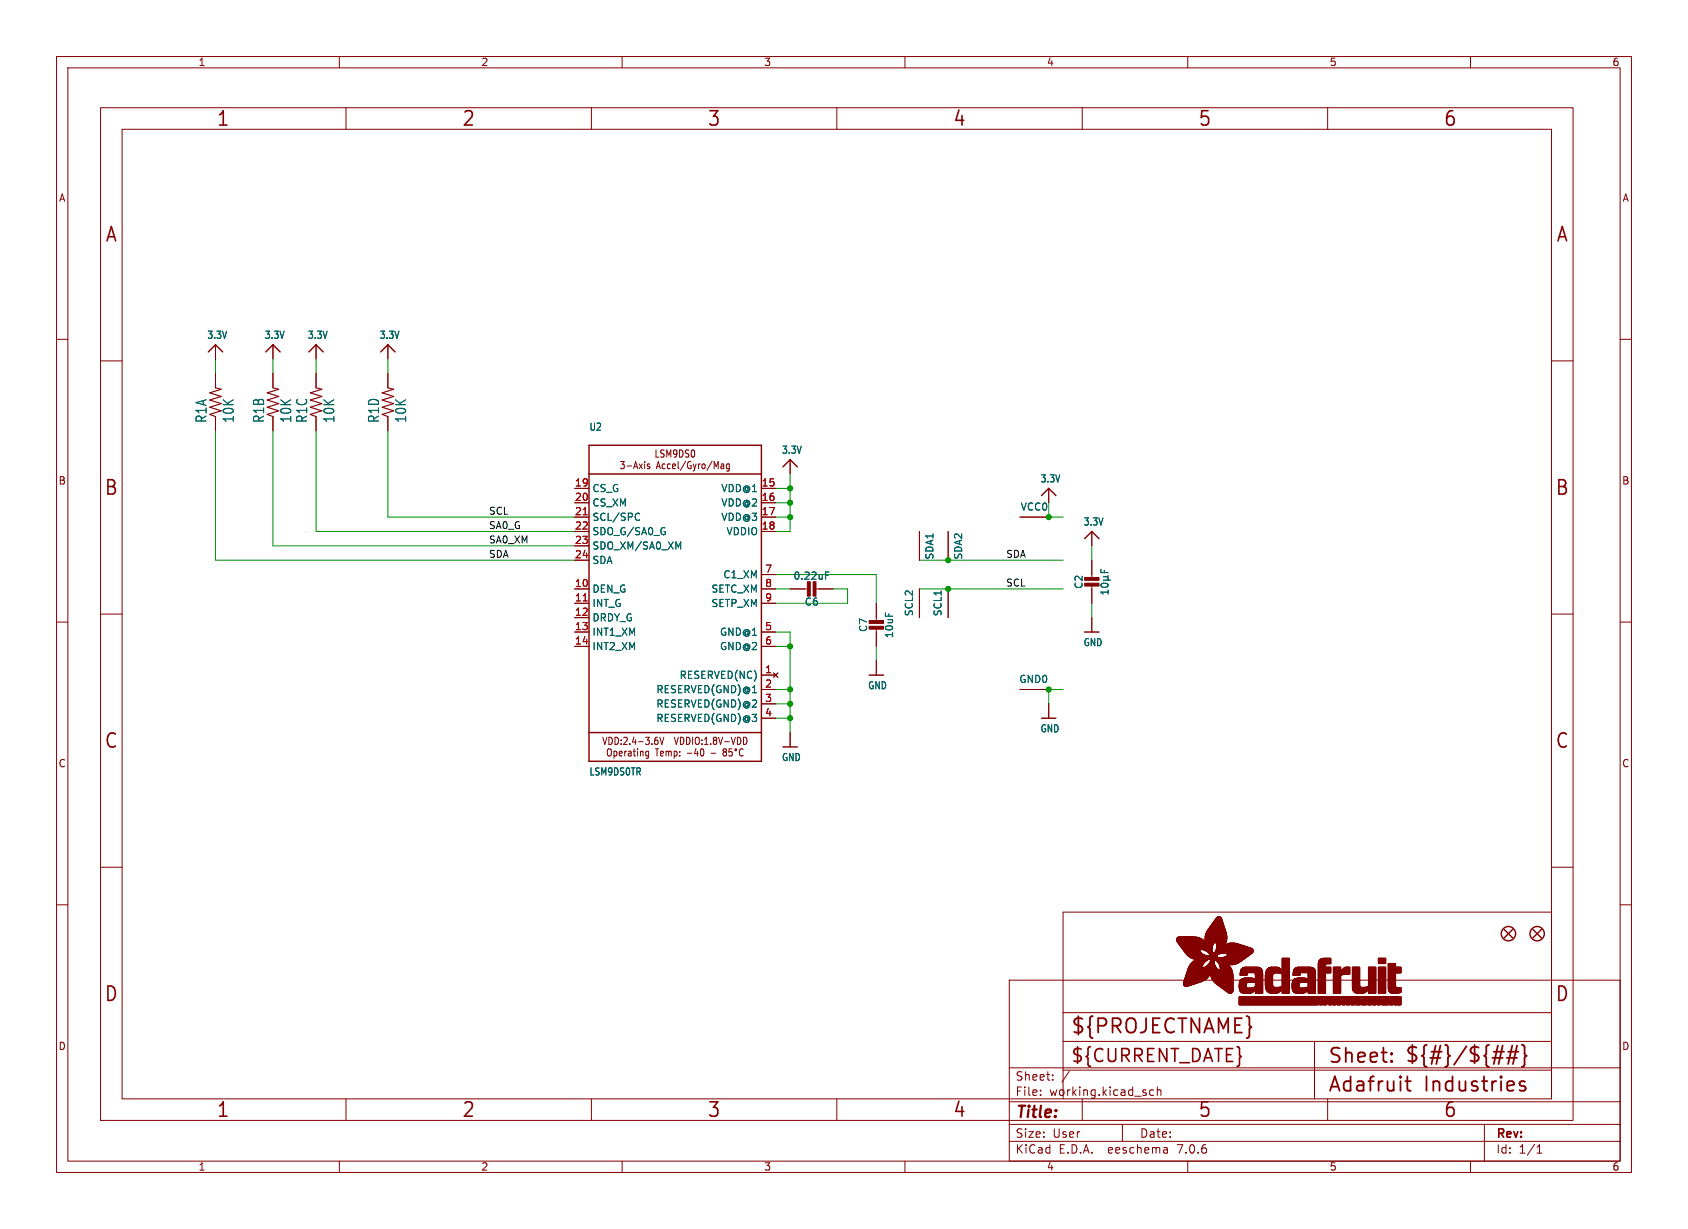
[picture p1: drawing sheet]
<svg xmlns="http://www.w3.org/2000/svg" width="298mm" height="217mm" viewBox="0 0 298 217" stroke-linecap="round" stroke-linejoin="round" font-family="sans-serif">
<defs><g id="words">
<g font-size="3.5" fill="#840000">
<text x="38.2" y="22.7">1</text>
<text x="81.6" y="22.7">2</text>
<text x="125" y="22.7">3</text>
<text x="168.4" y="22.7">4</text>
<text x="211.8" y="22.7">5</text>
<text x="255.1" y="22.7">6</text>
<text x="18.5" y="43.1">A</text>
<text x="275" y="43.1">A</text>
<text x="18.3" y="87.9">B</text>
<text x="274.9" y="87.9">B</text>
<text x="18.3" y="132.7">C</text>
<text x="274.9" y="132.7">C</text>
<text x="18.3" y="177.4">D</text>
<text x="274.9" y="177.4">D</text>
<text x="189.2" y="183.2">${PROJECTNAME}</text>
<text x="234.7" y="188.4">Sheet:</text>
<text x="248.3" y="188.3">${#}/${##}</text>
<text x="38.2" y="197.9">1</text>
<text x="81.6" y="197.9">2</text>
<text x="125" y="197.9">3</text>
<text x="168.4" y="197.9">4</text>
<text x="211.8" y="197.9">5</text>
<text x="234.7" y="193.5">Adafruit</text>
<text x="251.8" y="193.5">Industries</text>
<text x="255.1" y="197.9">6</text>
</g>
<text font-size="3.2" fill="#840000" x="189.2" y="188.2">${CURRENT_DATE}</text>
<text font-size="2.8" fill="#840000" x="179.4" y="198.2">Title:</text>
<g font-size="2.5" fill="#006464">
<text x="36.7" y="74.9" transform="rotate(-90 36.7 74.9)">R1A</text>
<text x="41.5" y="74.9" transform="rotate(-90 41.5 74.9)">10K</text>
<text x="46.9" y="74.9" transform="rotate(-90 46.9 74.9)">R1B</text>
<text x="51.7" y="74.9" transform="rotate(-90 51.7 74.9)">10K</text>
<text x="54.5" y="74.9" transform="rotate(-90 54.5 74.9)">R1C</text>
<text x="59.3" y="74.9" transform="rotate(-90 59.3 74.9)">10K</text>
<text x="67.2" y="74.9" transform="rotate(-90 67.2 74.9)">R1D</text>
<text x="72" y="74.9" transform="rotate(-90 72 74.9)">10K</text>
</g>
<g font-size="2.1" fill="#840000">
<text x="179.4" y="191.3">Sheet:</text>
<text x="179.4" y="194">File:</text>
<text x="185.5" y="194">working.kicad_sch</text>
<text x="179.4" y="201.4">Size:</text>
<text x="186.1" y="201.4">User</text>
<text x="201.4" y="201.4">Date:</text>
<text x="264.4" y="201.6">Rev:</text>
<text x="179.4" y="204.2">KiCad</text>
<text x="187.2" y="204.2">E.D.A.</text>
<text x="196.1" y="204.2">eeschema</text>
<text x="208.4" y="204.2">7.0.6</text>
<text x="264.4" y="204.2">Id:</text>
<text x="268.5" y="204.2">1/1</text>
</g>
<g font-size="1.8" fill="#840000">
<text x="35" y="11.9">1</text>
<text x="85" y="11.9">2</text>
<text x="135" y="11.9">3</text>
<text x="185" y="11.9">4</text>
<text x="235" y="11.9">5</text>
<text x="285" y="11.9">6</text>
<text x="10.3" y="35.9">A</text>
<text x="286.8" y="35.9">A</text>
<text x="120.2" y="82.1">Accel/Gyro/Mag</text>
<text x="10.3" y="85.9">B</text>
<text x="286.7" y="85.9">B</text>
<text x="10.3" y="135.9">C</text>
<text x="129.7" y="132.9">Temp:</text>
<text x="286.7" y="135.9">C</text>
<text x="10.3" y="185.9">D</text>
<text x="286.7" y="185.9">D</text>
<text x="35" y="207.2">1</text>
<text x="85" y="207.2">2</text>
<text x="135" y="207.2">3</text>
<text x="185" y="207.2">4</text>
<text x="235" y="207.2">5</text>
<text x="285" y="207.2">6</text>
</g>
<g font-size="1.8" fill="#006464">
<text x="36.5" y="60.1">3.3V</text>
<text x="46.7" y="60.1">3.3V</text>
<text x="54.3" y="60.1">3.3V</text>
<text x="67" y="60.1">3.3V</text>
<text x="104.1" y="76.4">U2</text>
<text x="138.1" y="80.4">3.3V</text>
<text x="104.6" y="87.2">CS_G</text>
<text x="104.6" y="89.8">CS_XM</text>
<text x="127.4" y="87.2">VDD@1</text>
<text x="127.4" y="89.8">VDD@2</text>
<text x="183.9" y="85.5">3.3V</text>
<text x="104.6" y="92.3">SCL/SPC</text>
<text x="104.6" y="94.8">SDO_G/SA0_G</text>
<text x="127.4" y="92.3">VDD@3</text>
<text x="128.3" y="94.8">VDDIO</text>
<text x="180.4" y="90.5">VCC0</text>
<text x="191.5" y="93.1">3.3V</text>
<text x="104.6" y="97.4">SDO_XM/SA0_XM</text>
<text x="104.6" y="99.9">SDA</text>
<text x="165.2" y="99.1" transform="rotate(-90 165.2 99.1)">SDA1</text>
<text x="170.3" y="99.1" transform="rotate(-90 170.3 99.1)">SDA2</text>
<text x="104.6" y="105">DEN_G</text>
<text x="104.6" y="107.5">INT_G</text>
<text x="125.7" y="105">SETC_XM</text>
<text x="125.7" y="107.5">SETP_XM</text>
<text x="127.8" y="102.5">C1_XM</text>
<text x="140.2" y="102.7">0.22uF</text>
<text x="142.2" y="107.3">C6</text>
<text x="191.6" y="104.2" transform="rotate(-90 191.6 104.2)">C2</text>
<text x="104.6" y="110.1">DRDY_G</text>
<text x="104.6" y="112.6">INT1_XM</text>
<text x="127.2" y="112.6">GND@1</text>
<text x="153.5" y="111.9" transform="rotate(-90 153.5 111.9)">C7</text>
<text x="158.1" y="112.9" transform="rotate(-90 158.1 112.9)">10uF</text>
<text x="161.6" y="109.1" transform="rotate(-90 161.6 109.1)">SCL2</text>
<text x="166.7" y="109.1" transform="rotate(-90 166.7 109.1)">SCL1</text>
<text x="104.6" y="115.2">INT2_XM</text>
<text x="127.2" y="115.2">GND@2</text>
<text x="191.5" y="114.5">GND</text>
<text x="115.9" y="122.8">RESERVED(GND)@1</text>
<text x="115.9" y="125.3">RESERVED(GND)@2</text>
<text x="120.1" y="120.2">RESERVED(NC)</text>
<text x="153.4" y="122.1">GND</text>
<text x="180.1" y="121">GND0</text>
<text x="115.9" y="127.9">RESERVED(GND)@3</text>
<text x="183.9" y="129.7">GND</text>
<text x="104.1" y="137.3">LSM9DS0TR</text>
<text x="138.1" y="134.8">GND</text>
</g>
<g font-size="1.8" fill="#a90000">
<text x="101.6" y="86.1">19</text>
<text x="101.6" y="88.6">20</text>
<text x="134.6" y="86.1">15</text>
<text x="134.6" y="88.6">16</text>
<text x="101.6" y="91.2">21</text>
<text x="101.6" y="93.7">22</text>
<text x="134.6" y="91.2">17</text>
<text x="134.6" y="93.7">18</text>
<text x="101.6" y="96.3">23</text>
<text x="101.6" y="98.8">24</text>
<text x="135.2" y="101.3">7</text>
<text x="101.6" y="103.9">10</text>
<text x="101.6" y="106.4">11</text>
<text x="135.2" y="103.9">8</text>
<text x="135.2" y="106.4">9</text>
<text x="101.6" y="109">12</text>
<text x="101.6" y="111.5">13</text>
<text x="135.2" y="111.5">5</text>
<text x="101.6" y="114">14</text>
<text x="135.2" y="119.1">1</text>
<text x="135.2" y="114">6</text>
<text x="135.2" y="121.7">2</text>
<text x="135.2" y="124.2">3</text>
<text x="135.2" y="126.7">4</text>
</g>
<g font-size="1.7" fill="#0f0f0f">
<text x="86.4" y="93.6">SA0_G</text>
<text x="86.4" y="91.1">SCL</text>
<text x="86.4" y="96.2">SA0_XM</text>
<text x="86.4" y="98.7">SDA</text>
<text x="177.8" y="98.7">SDA</text>
<text x="177.8" y="103.8">SCL</text>
</g>
</g></defs>
<g fill="none" stroke="#840000" stroke-width=".18">
<path d="M10 10h278.5v197.3h-278.5zM12 12h274.5v193.3h-274.5zM17.8 19h260.3v179.1h-260.3zM60 10v2M61.2 19v3.9M104.6 19v3.9M110 10v2M148 19v3.9M160 10v2M191.3 19v3.9M210 10v2M234.7 19v3.9"/>
<path d="M260 10v2M21.6 22.9h252.7v171.4h-252.7zM10 60h2M286.5 60h2M17.8 63.8h3.8M38.1 61v2.5M38.1 66v2.6M38.1 73.7v2.5M48.3 61v2.5M48.3 66v2.6M48.3 73.7v2.5M55.9 61v2.5"/>
<path d="M55.9 66v2.6M55.9 73.7v2.5M68.6 61v2.5M68.6 66v2.6M68.6 73.7v2.5M116 79.6v1.2h.5M117.4 79.6h-.4l-.2 .2 .1 .3 .5 .3v.3l-.2 .1h-.4M121.8 79.6h-.4l-.2 .2 .1 .3 .3 .1M274.3 63.8h3.8M101.6 91.4h2.5M101.6 86.4h2.5M101.6 88.9h2.5"/>
<path d="M101.6 94h2.5M101.6 96.5h2.5M101.6 99.1h2.5M109.7 81.6h.7l-.4 .5 .3 .1v.6l-.1 .1-.5-.1M110.8 82.4h.9M112 82.9l.4-1.3 .3 1.3M112.1 82.5h.5M113 82l.6 .9M113.6 82l-.6 .9M114 81.6v.1M114 82v.9M114.9 82.1l-.3-.1-.2 .2 .1 .2 .4 .1v.3h-.5"/>
<path d="M116 82.9l.4-1.3 .4 1.3M116.1 82.5h.6M117.6 82.1l-.3-.1-.2 .3 .1 .5h.4M117.9 80.8v-1.2l.3 .9 .4-.9v1.2M118.5 82.1l-.3-.1-.2 .3 .1 .5h.4M118.9 82.5l.5-.2v-.2l-.3-.1-.2 .2 .1 .6h.4M119.6 80.3l-.3 .1-.2-.2v-.4l.2-.2 .3 .1 .1 .6M119.6 80.5l-.1 .3h-.3M119.7 80.1l-.1 .1M120.8 80.3l-.2-.7h-.4v1.2M121.2 81.6l-.9 1.6M122.2 80.4l.1-.6 .2-.2 .2 .1 .1 .7"/>
<path d="M122.8 82.9l-.2 .4M125.9 81.6l-.9 1.6M128.9 83.1l-.2 .2-.2-.1M134.6 91.4h2.6M134.6 86.4h2.6M134.6 88.9h2.6M134.6 94h2.6M139.7 81.3v2.5M162.6 94v5.1M167.6 94v5.1M180.3 91.4h5.1M185.4 86.4v2.5"/>
<path d="M193 94v2.5M193 99.1v3.3M10 110h2M17.8 108.6h3.8M101.6 104.1h2.5M101.6 106.7h2.5M101.6 109.2h2.5M101.6 111.8h2.5M101.6 114.3h2.5M134.6 104.1h2.6M134.6 119.4h2.6M134.6 106.7h2.6"/>
<path d="M134.6 111.8h2.6M134.6 114.3h2.6M134.6 101.6h2.6M136.8 119l.7 .8M137.5 119l-.7 .8M139.7 104.1h3.3M144 104.1h3.3M154.9 106.7v3.3M154.9 111v3.3M154.9 116.8v2.6M162.6 104.1v5.1M167.6 104.1v5.1"/>
<path d="M193 103.4v3.3M193 109.2v2.6M274.3 108.6h3.8M286.5 110h2M106.6 130.4l.3 1.2 .4-1.2M107.5 132.5l.3-.1 .2 .2 .1 .7-.3 .4-.4-.2v-.7zM107.7 130.4a.67 .67 0 0 1 .6 .4 .67 .67 0 0 1-.2 .8h-.4zM108.6 132.9l.3-.1 .2 .3-.1 .5h-.4M108.6 132.8v1.3M108.7 130.4a.67 .67 0 0 1 .7 .4 .67 .67 0 0 1-.2 .8h-.5zM109.5 133.3l.5-.2-.1-.2-.3-.1-.1 .2v.6h.4M109.8 131.5v.1"/>
<path d="M109.8 130.9v.1M110.3 130.5l.4-.1 .2 .3-.7 .9h.7M110.5 132.8v.9M110.8 132.8l-.3 .3M111.1 132.9h.4l.1 .8M111.4 131.5v.1M111.6 133.1l-.4 .1-.1 .2 .1 .3 .4-.1M112 132.8h.4M112.1 130.3l-.3 .9h.7M112.1 132.4v1.1l.3 .2M112.3 130.8v.8M112.7 132.4v.1"/>
<path d="M112.7 132.8v.9M112.9 131.2h.8M113.2 133l.2-.2 .2 .1 .1 .8M113.2 132.8v.9M114.1 130.4h.7l-.4 .5 .4 .1v.5l-.2 .1-.5-.1M114.7 132.9l-.3-.1-.2 .3 .1 .5h.4M114.7 132.8v1.1l-.2 .2-.3-.1M115.3 131.5v.1M115.9 132.4h.6M116.2 132.4v1.3M116.2 130.4h-.3l-.1 .3-.1 .7 .2 .2 .4-.1-.1-.6h-.3l-.2 .2M116.7 130.4l.3 1.2 .4-1.2"/>
<path d="M116.8 133.3l.5-.2-.1-.2-.3-.1-.1 .2v.6h.4M117.8 133l.3-.2 .1 .2M117.8 132.8v.9M118.2 133l.2-.2 .2 .1 .1 .8M118.2 133v.7M119.2 132.9l.3-.1 .2 .3-.1 .5h-.4M119.2 132.8v1.3M119.2 130.4l.4 1.2 .3-1.2M120.2 133.6v.1M120.2 132.9v.1M120.3 130.4a.67 .67 0 0 1 .6 .4 .67 .67 0 0 1-.2 .8h-.4zM121.4 130.4a.67 .67 0 0 1 .6 .4 .67 .67 0 0 1-.2 .8h-.4z"/>
<path d="M121.5 133.2h.8M122.5 130.4v1.2M123.1 132.4l-.3 .9h.7M123.1 130.4h.3l.2 .1v.7l-.2 .4-.4-.1-.1-.7zM123.3 132.8v.9M124 132.5l.1-.1a.72 .72 0 0 1 0 1.3 .94 .94 0 0 1-.1-1.2zM124.1 130.9v.1M124.1 131.5v.1M124.6 131.6h.6M124.6 130.7l.3-.3v1.2M125.7 131.5v.1M125.7 133.2h.9"/>
<path d="M126.3 130.9l-.2-.2 .2-.3h.3l.1 .2-.2 .3M126.3 130.9l-.2 .3v.2l.2 .2h.3l.1-.2v-.2l-.2-.3M126.3 130.9h.2M127 130.4l.4 1.2 .4-1.2M128 133l-.2-.3 .2-.3h.2l.3 .3-.3 .3M128 133l-.2 .2 .1 .4 .1 .1 .4-.1 .1-.2-.1-.3-.2-.1M128 133h.2M128.1 131.2h.8M128.9 133.6l.4 .1M129.3 130.4l.4 1.2 .3-1.2M129.4 132.4h-.5v.6l.4-.1M131 131.1l-.2-.7h-.4v1.2"/>
<path d="M132.1 131.1l-.2-.7h-.4v1.2M134.6 121.9h2.6M134.6 124.5h2.6M134.6 127h2.6M139.7 129.5v2.6M180.3 121.9h5.1M185.4 124.5v2.5M10 160h2M17.8 153.4h3.8M274.3 153.4h3.8M286.5 160h2M178.4 173.3h108.1v32h-108.1z"/>
<path d="M188 179.1h86.3M274.3 161.3h-86.3v33M61.2 194.3v3.8M104.6 194.3v3.8M148 194.3v3.8M178.4 198.8h108.1M178.4 194.8h108.1M178.4 188.8h108.1M184 193.6v.1M184 192.8v.1M186.1 190.9v.1M186.1 190.1v.1"/>
<path d="M188 184.1h86.3M188 189.2h86.3M189.1 189.4l-1.3 2M191.3 194.3v3.8M198.4 198.8v3M204 192.8l-.4-.1-.3 .3v.4l.1 .2h.6M204.6 192.9l.2-.2 .4 .1 .1 .9M204.6 192.2v1.5M232.4 184.1v10.2M234.7 194.3v3.8M262.5 198.8v6.5M60 205.3v2"/>
<path d="M110 205.3v2M160 205.3v2M178.4 201.8h108.1M206.3 203l.1 .9M206.4 203.8l-.1 .1M206.4 203.3h-.1M210 205.3v2M260 205.3v2M271.8 203.9h.8M271.8 202.8l.4-.4v1.5"/>
</g>
<g fill="#840000" stroke="#840000" stroke-width=".18">
<path d="M153.7 110.7h2.5v.6h-2.5z"/>
<path d="M153.7 109.7h2.5v.5h-2.5z"/>
<path d="M143.8 102.9h.5v2.5h-.5z"/>
<path d="M142.7 102.9h.6v2.5h-.6z"/>
<path d="M208 166.3h4.8z"/>
<path d="M208 166.2l4.8 .1z"/>
<path d="M208 166.2h4.8z"/>
<path d="M208 166.2h4.7z"/>
<path d="M208 166.1l4.7 .1z"/>
<path d="M208 166.1h4.6z"/>
<path d="M208 166l4.5 .1z"/>
<path d="M208 166h4.5z"/>
<path d="M208 166.4h4.9z"/>
<path d="M208 166.3l4.9 .1z"/>
<path d="M208 166h4.4z"/>
<path d="M208 165.9l4.4 .1z"/>
<path d="M208.1 166.4l4.9 .1z"/>
<path d="M208.1 165.9h4.2z"/>
<path d="M208.1 166.5h4.9z"/>
<path d="M208.1 165.9h4.1z"/>
<path d="M208.1 165.8l4 .1z"/>
<path d="M208.1 166.6h5z"/>
<path d="M208.1 166.5l4.9 .1z"/>
<path d="M208.1 165.8h3.9z"/>
<path d="M208.2 166.6h4.9z"/>
<path d="M208.2 165.8h3.6z"/>
<path d="M208.2 166.6l4.9 .1z"/>
<path d="M208.2 165.7l3.5 .1z"/>
<path d="M208.2 166.7h5z"/>
<path d="M208.2 166.7h4.9z"/>
<path d="M208.3 166.7l4.9 .1z"/>
<path d="M208.3 165.7h3.3z"/>
<path d="M208.3 166.8h6.3z"/>
<path d="M208.3 166.8h4.9z"/>
<path d="M208.3 166.8l6.3 .1z"/>
<path d="M208.4 166.9h6.2z"/>
<path d="M208.4 167h6.1z"/>
<path d="M208.4 166.9l6.1 .1z"/>
<path d="M208.4 165.7h2.8z"/>
<path d="M208.5 167h6z"/>
<path d="M208.5 167l6 .1z"/>
<path d="M208.6 167.1h5.9z"/>
<path d="M208.6 167.1l5.8 .1z"/>
<path d="M208.6 167.2h5.8z"/>
<path d="M208.7 167.2l5.7 .1z"/>
<path d="M208.7 167.3h5.7z"/>
<path d="M208.7 167.3l5.7 .1z"/>
<path d="M208.8 167.4h5.6z"/>
<path d="M208.8 167.5h5.5z"/>
<path d="M208.8 167.4l5.5 .1z"/>
<path d="M208.9 167.5l5.4 .1z"/>
<path d="M208.9 167.6h5.4z"/>
<path d="M208.9 167.6l5.4 .1z"/>
<path d="M209 167.7h5.3z"/>
<path d="M209 167.7l5.3 .1z"/>
<path d="M209 167.8h5.3z"/>
<path d="M209.1 167.8h5.2z"/>
<path d="M209.1 167.8l5.2 .1z"/>
<path d="M209.1 167.9h5.2z"/>
<path d="M209.2 167.9l3.1 .1z"/>
<path d="M209.2 168h3z"/>
<path d="M209.2 174.1h1.8z"/>
<path d="M209.2 174l1.8 .1z"/>
<path d="M209.2 174h2z"/>
<path d="M209.2 174h2.1z"/>
<path d="M209.2 173.9l2.1 .1z"/>
<path d="M209.2 173.9h2.3z"/>
<path d="M209.2 173.9h2.4z"/>
<path d="M209.2 173.8l2.4 .1z"/>
<path d="M209.2 173.8h2.6z"/>
<path d="M209.2 168l3 .1z"/>
<path d="M209.3 174.1l1.4 .1z"/>
<path d="M209.3 174.1h1.5z"/>
<path d="M209.3 173.8h2.6z"/>
<path d="M209.3 173.7l2.6 .1z"/>
<path d="M209.3 173.7h2.8z"/>
<path d="M209.3 168.1h2.9z"/>
<path d="M209.3 174.2h1.2z"/>
<path d="M209.3 174.2h1.3z"/>
<path d="M209.3 173.7h2.9z"/>
<path d="M209.3 173.6l3 .1z"/>
<path d="M209.3 173.6h3.1z"/>
<path d="M209.3 173.6h3.2z"/>
<path d="M209.3 168.1l2.9 .1z"/>
<path d="M209.3 174.2l1.1 .1z"/>
<path d="M209.3 173.5l3.3 .1z"/>
<path d="M209.3 173.5h3.3z"/>
<path d="M209.3 173.4l3.4 .1z"/>
<path d="M209.3 173.4h3.5z"/>
<path d="M209.3 168.2h2.9z"/>
<path d="M209.4 174.3h.9z"/>
<path d="M209.4 173.4h3.4z"/>
<path d="M209.4 174.3h.8z"/>
<path d="M209.4 173.3l3.5 .1z"/>
<path d="M209.4 173.3h3.5z"/>
<path d="M209.4 173.3h3.6z"/>
<path d="M209.4 173.2l3.7 .1z"/>
<path d="M209.4 168.3h2.8z"/>
<path d="M209.4 168.2l2.8 .1z"/>
<path d="M209.4 174.3l.7 .1z"/>
<path d="M209.4 173.2h3.7z"/>
<path d="M209.4 173.2h3.8z"/>
<path d="M209.4 173.1l3.8 .1z"/>
<path d="M209.4 173.1h3.9z"/>
<path d="M209.5 173.1h3.8z"/>
<path d="M209.5 173l3.8 .1z"/>
<path d="M209.5 168.3l2.8 .1z"/>
<path d="M209.5 174.4h.5z"/>
<path d="M209.5 173h3.9z"/>
<path d="M209.5 172.9l4 .1z"/>
<path d="M209.5 168.4h2.8z"/>
<path d="M209.5 172.9h4z"/>
<path d="M209.5 172.8l4.1 .1z"/>
<path d="M209.5 172.8h4.1z"/>
<path d="M209.5 168.4l2.9 .1z"/>
<path d="M209.6 172.8h4z"/>
<path d="M209.6 172.7l4 .1z"/>
<path d="M209.6 168.5h2.8z"/>
<path d="M209.6 174.4h.3z"/>
<path d="M209.6 172.7h4.1z"/>
<path d="M209.6 172.6l4.1 .1z"/>
<path d="M209.6 168.5l2.9 .1z"/>
<path d="M209.6 172.6h4.1z"/>
<path d="M209.6 172.6h4.2z"/>
<path d="M209.6 172.5l4.2 .1z"/>
<path d="M209.6 172.5h4.2z"/>
<path d="M209.6 168.6h3z"/>
<path d="M209.6 168.6h2.9z"/>
<path d="M209.7 172.5h4.1z"/>
<path d="M209.7 172.4l4.1 .1z"/>
<path d="M209.7 172.4h4.2z"/>
<path d="M209.7 172.3l4.2 .1z"/>
<path d="M209.7 168.6l2.9 .1z"/>
<path d="M209.8 172.3h4.1z"/>
<path d="M209.8 172.2l4.1 .1z"/>
<path d="M209.8 172.2h4.1z"/>
<path d="M209.8 168.7l2.9 .1z"/>
<path d="M209.8 168.7h2.9z"/>
<path d="M209.8 172.1l4.2 .1z"/>
<path d="M209.8 172.1h4.2z"/>
<path d="M209.8 168.8h3z"/>
<path d="M209.8 172l4.2 .1z"/>
<path d="M209.8 172h4.2z"/>
<path d="M209.8 168.8h3.1z"/>
<path d="M209.9 171.9l4.1 .1z"/>
<path d="M209.9 171.9h4.1z"/>
<path d="M209.9 168.8l3 .1z"/>
<path d="M209.9 171.8l4.1 .1z"/>
<path d="M209.9 171.8h4.1z"/>
<path d="M209.9 168.9h3.1z"/>
<path d="M209.9 171.8h8z"/>
<path d="M209.9 171.7l8 .1z"/>
<path d="M209.9 171.7h7.9z"/>
<path d="M209.9 168.9h3.2z"/>
<path d="M210 171.6l7.8 .1z"/>
<path d="M210 171.6h7.8z"/>
<path d="M210 168.9l3.2 .1z"/>
<path d="M210 171.5l7.8 .1z"/>
<path d="M210 171.5h5.5z"/>
<path d="M210 169h3.3z"/>
<path d="M210 171.5h5.4z"/>
<path d="M210 171.4l5.4 .1z"/>
<path d="M210 171.4h5.3z"/>
<path d="M210 169h5.2z"/>
<path d="M210.1 171.3l5.1 .1z"/>
<path d="M210.1 171.3h5.1z"/>
<path d="M210.1 169l5.1 .1z"/>
<path d="M210.1 171.2l5 .1z"/>
<path d="M210.1 171.2h5z"/>
<path d="M210.1 171.1l5 .1z"/>
<path d="M210.1 171.1h4.9z"/>
<path d="M210.1 169.1h5z"/>
<path d="M210.2 171l2.5 .1z"/>
<path d="M210.2 171h2.5z"/>
<path d="M210.2 169.1h5z"/>
<path d="M210.2 171h2.4z"/>
<path d="M210.2 169.1l5 .1z"/>
<path d="M210.2 170.9l2.4 .1z"/>
<path d="M210.2 170.9h2.4z"/>
<path d="M210.2 169.2h5z"/>
<path d="M210.3 170.8l2.3 .1z"/>
<path d="M210.3 170.8h2.3z"/>
<path d="M210.3 169.2h4.9z"/>
<path d="M210.3 170.7l2.3 .1z"/>
<path d="M210.3 170.7h2.3z"/>
<path d="M210.3 169.2l5 .1z"/>
<path d="M210.4 170.7h2.2z"/>
<path d="M210.4 170.6l2.3 .1z"/>
<path d="M210.4 170.6h2.3z"/>
<path d="M210.4 169.3h5z"/>
<path d="M210.4 170.5l2.3 .1z"/>
<path d="M210.5 170.5h2.2z"/>
<path d="M210.5 169.3l5.2 .1z"/>
<path d="M210.5 170.4l2.3 .1z"/>
<path d="M210.5 170.4h2.3z"/>
<path d="M210.6 170.4h2.2z"/>
<path d="M210.6 169.4h9.6z"/>
<path d="M210.6 170.3l2.2 .1z"/>
<path d="M210.6 170.3h2.2z"/>
<path d="M210.7 170.3h2.2z"/>
<path d="M210.7 169.4l9.4 .1z"/>
<path d="M210.7 170.2l2.2 .1z"/>
<path d="M210.7 170.2h2.2z"/>
<path d="M210.8 170.2h2.2z"/>
<path d="M210.8 170.1l2.2 .1z"/>
<path d="M210.8 169.5h9.3z"/>
<path d="M210.8 170.1h2.2z"/>
<path d="M210.9 170.1h2.2z"/>
<path d="M211 170l2.1 .1z"/>
<path d="M211 170h2.1z"/>
<path d="M211 169.5l9 .1z"/>
<path d="M211 170h2.2z"/>
<path d="M211.1 169.9l2.2 .1z"/>
<path d="M211.1 169.9h2.2z"/>
<path d="M211.2 169.6h8.7z"/>
<path d="M211.2 169.8l2.1 .1z"/>
<path d="M211.3 169.8h2.1z"/>
<path d="M211.3 169.6h8.6z"/>
<path d="M211.4 169.7l2.1 .1z"/>
<path d="M211.5 169.7h2.1z"/>
<path d="M211.6 169.7h2z"/>
<path d="M211.7 169.6l2 .1z"/>
<path d="M212.7 167.9l1.6 .1z"/>
<path d="M212.8 168h1.5z"/>
<path d="M212.9 168h1.4z"/>
<path d="M212.9 171l2.1 .1z"/>
<path d="M213 171h2z"/>
<path d="M213 168l1.3 .1z"/>
<path d="M213 166h3.9z"/>
<path d="M213 165.9l3.9 .1z"/>
<path d="M213 165.9h3.9z"/>
<path d="M213 165.8l3.9 .1z"/>
<path d="M213.1 171h1.9z"/>
<path d="M213.1 168.1h1.2z"/>
<path d="M213.1 166.3l3.8 .1z"/>
<path d="M213.1 166.3h3.8z"/>
<path d="M213.1 166.2l3.8 .1z"/>
<path d="M213.1 166.2h3.8z"/>
<path d="M213.1 166.1l3.8 .1z"/>
<path d="M213.1 166.1h3.8z"/>
<path d="M213.1 166l3.8 .1z"/>
<path d="M213.1 165.8h3.8z"/>
<path d="M213.1 165.7l3.8 .1z"/>
<path d="M213.1 165.7h3.8z"/>
<path d="M213.1 165.6l3.8 .1z"/>
<path d="M213.1 165.6h3.8z"/>
<path d="M213.1 165.5l3.8 .1z"/>
<path d="M213.1 165.5h3.8z"/>
<path d="M213.1 166.4l3.7 .1z"/>
<path d="M213.1 166.4h3.8z"/>
<path d="M213.1 165.4l3.8 .1z"/>
<path d="M213.1 165.4h3.8z"/>
<path d="M213.1 170.9l1.9 .1z"/>
<path d="M213.1 166.5l3.7 .1z"/>
<path d="M213.1 166.5h3.7z"/>
<path d="M213.1 165.3l3.8 .1z"/>
<path d="M213.1 165.3h3.8z"/>
<path d="M213.2 170.9h1.7z"/>
<path d="M213.2 166.7h1.6z"/>
<path d="M213.2 166.6l3.6 .1z"/>
<path d="M213.2 166.6h3.6z"/>
<path d="M213.2 165.2l3.7 .1z"/>
<path d="M213.2 165.2h3.7z"/>
<path d="M213.2 165.1l3.7 .1z"/>
<path d="M213.2 168.1l1.1 .1z"/>
<path d="M213.2 166.7l1.5 .1z"/>
<path d="M213.2 166.7h1.5z"/>
<path d="M213.2 165.1h3.6z"/>
<path d="M213.2 165l3.6 .1z"/>
<path d="M213.3 170.9h1.6z"/>
<path d="M213.3 166.8h1.3z"/>
<path d="M213.3 165h3.5z"/>
<path d="M213.3 164.9l3.5 .1z"/>
<path d="M213.3 170.8l1.6 .1z"/>
<path d="M213.3 168.2h1z"/>
<path d="M213.3 164.9h3.5z"/>
<path d="M213.3 164.8l3.5 .1z"/>
<path d="M213.4 170.8h1.5z"/>
<path d="M213.4 164.8h3.4z"/>
<path d="M213.4 164.8h3.3z"/>
<path d="M213.4 164.7l3.3 .1z"/>
<path d="M213.4 168.2l1 .1z"/>
<path d="M213.4 164.7h3.3z"/>
<path d="M213.4 164.6l3.3 .1z"/>
<path d="M213.5 170.7l1.4 .1z"/>
<path d="M213.5 170.7h1.3z"/>
<path d="M213.5 168.3h.9z"/>
<path d="M213.5 164.6h3.2z"/>
<path d="M213.5 164.5l3.2 .1z"/>
<path d="M213.5 164.5h3.2z"/>
<path d="M213.5 164.5h3.1z"/>
<path d="M213.6 170.6l1.2 .1z"/>
<path d="M213.6 170.6h1.2z"/>
<path d="M213.6 168.3l.8 .1z"/>
<path d="M213.6 164.4l3 .1z"/>
<path d="M213.6 164.4h3z"/>
<path d="M213.6 168.4h.8z"/>
<path d="M213.6 164.3l3 .1z"/>
<path d="M213.7 170.5l1.1 .1z"/>
<path d="M213.7 170.5h1.1z"/>
<path d="M213.7 168.4l.8 .1z"/>
<path d="M213.7 164.3h2.9z"/>
<path d="M213.7 170.5h1z"/>
<path d="M213.7 168.5h.9z"/>
<path d="M213.7 168.5h.8z"/>
<path d="M213.7 164.2l2.9 .1z"/>
<path d="M213.7 164.2h2.8z"/>
<path d="M213.7 170.4l1 .1z"/>
<path d="M213.8 170.4h.9z"/>
<path d="M213.8 169h1.4z"/>
<path d="M213.8 168.6h2.1z"/>
<path d="M213.8 168.5l2.3 .1z"/>
<path d="M213.8 164.2h2.7z"/>
<path d="M213.8 164.1l2.7 .1z"/>
<path d="M213.8 170.3l.9 .1z"/>
<path d="M213.8 168.9l1.4 .1z"/>
<path d="M213.8 168.6l1.9 .1z"/>
<path d="M213.8 168.6h2z"/>
<path d="M213.8 164.1h2.7z"/>
<path d="M213.8 170.3h.9z"/>
<path d="M213.8 168.9h1.4z"/>
<path d="M213.8 168.7h1.7z"/>
<path d="M213.8 164l2.7 .1z"/>
<path d="M213.9 170.3h.8z"/>
<path d="M213.9 170.2l.8 .1z"/>
<path d="M213.9 168.9h1.4z"/>
<path d="M213.9 168.8l1.4 .1z"/>
<path d="M213.9 168.8h1.4z"/>
<path d="M213.9 168.8h1.5z"/>
<path d="M213.9 168.7l1.6 .1z"/>
<path d="M213.9 164h2.6z"/>
<path d="M213.9 170.2h.8z"/>
<path d="M213.9 169.6l6 .1z"/>
<path d="M213.9 163.9l2.6 .1z"/>
<path d="M213.9 170.1l.8 .1z"/>
<path d="M213.9 163.9h2.5z"/>
<path d="M214 170.1h.7z"/>
<path d="M214 170l.7 .1z"/>
<path d="M214 169.7h5.8z"/>
<path d="M214 163.8l2.4 .1z"/>
<path d="M214 163.8h2.4z"/>
<path d="M214 170h.7z"/>
<path d="M214 169.9l.7 .1z"/>
<path d="M214 169.9h.7z"/>
<path d="M214 169.8l.7 .1z"/>
<path d="M214 169.8h.8z"/>
<path d="M214 169.7l5.7 .1z"/>
<path d="M214 172.2l4 .1z"/>
<path d="M214 172.2h4z"/>
<path d="M214 172.2h3.9z"/>
<path d="M214 172.1l3.9 .1z"/>
<path d="M214 172.1h3.9z"/>
<path d="M214 172l3.9 .1z"/>
<path d="M214 172h3.9z"/>
<path d="M214 171.9l3.9 .1z"/>
<path d="M214 163.7l2.4 .1z"/>
<path d="M214.1 172.6h3.9z"/>
<path d="M214.1 172.5l3.9 .1z"/>
<path d="M214.1 172.5h3.9z"/>
<path d="M214.1 172.4l3.9 .1z"/>
<path d="M214.1 172.4h3.9z"/>
<path d="M214.1 172.3l3.9 .1z"/>
<path d="M214.1 172.3h3.9z"/>
<path d="M214.1 171.9h3.8z"/>
<path d="M214.1 171.8l3.8 .1z"/>
<path d="M214.1 171.8h3.8z"/>
<path d="M214.1 163.7h2.3z"/>
<path d="M214.1 172.7h3.9z"/>
<path d="M214.1 172.6l3.9 .1z"/>
<path d="M214.1 163.6l2.3 .1z"/>
<path d="M214.1 163.6h2.3z"/>
<path d="M214.1 172.8h3.9z"/>
<path d="M214.1 172.7l3.9 .1z"/>
<path d="M214.2 172.9h3.8z"/>
<path d="M214.2 172.8l3.8 .1z"/>
<path d="M214.2 172.8h3.8z"/>
<path d="M214.2 163.6h2.1z"/>
<path d="M214.2 163.5l2.1 .1z"/>
<path d="M214.2 173h3.8z"/>
<path d="M214.2 172.9l3.8 .1z"/>
<path d="M214.2 163.5h2.1z"/>
<path d="M214.2 163.4l2.1 .1z"/>
<path d="M214.3 173.1h3.7z"/>
<path d="M214.3 173l3.7 .1z"/>
<path d="M214.3 163.4h2z"/>
<path d="M214.3 173.2h3.7z"/>
<path d="M214.3 173.1l3.7 .1z"/>
<path d="M214.3 163.3l2 .1z"/>
<path d="M214.3 163.3h2z"/>
<path d="M214.4 173.2l3.6 .1z"/>
<path d="M214.4 173.2h3.6z"/>
<path d="M214.4 163.3h1.9z"/>
<path d="M214.4 163.2l1.8 .1z"/>
<path d="M214.4 173.3h3.6z"/>
<path d="M214.4 163.2h1.8z"/>
<path d="M214.5 173.3l3.5 .1z"/>
<path d="M214.5 163.2h1.7z"/>
<path d="M214.5 173.4h3.5z"/>
<path d="M214.5 163.1l1.7 .1z"/>
<path d="M214.5 163.1h1.7z"/>
<path d="M214.5 173.4l3.5 .1z"/>
<path d="M214.5 163l1.7 .1z"/>
<path d="M214.6 173.5h3.4z"/>
<path d="M214.6 173.6h3.4z"/>
<path d="M214.6 173.5l3.4 .1z"/>
<path d="M214.6 163h1.6z"/>
<path d="M214.6 168.5h6.8z"/>
<path d="M214.6 162.9l1.6 .1z"/>
<path d="M214.6 162.9h1.5z"/>
<path d="M214.7 173.7h3.3z"/>
<path d="M214.7 173.6l3.3 .1z"/>
<path d="M214.7 168.5h6.7z"/>
<path d="M214.7 162.9h1.4z"/>
<path d="M214.7 162.8l1.4 .1z"/>
<path d="M214.7 162.8h1.4z"/>
<path d="M214.8 173.7l3.2 .1z"/>
<path d="M214.8 168.4l6.7 .1z"/>
<path d="M214.8 162.7l1.3 .1z"/>
<path d="M214.8 162.7h1.3z"/>
<path d="M214.8 173.8h3.2z"/>
<path d="M214.8 168.4h6.7z"/>
<path d="M214.8 168.3l6.7 .1z"/>
<path d="M214.8 162.6l1.3 .1z"/>
<path d="M214.9 168.3h6.6z"/>
<path d="M214.9 162.6h1.2z"/>
<path d="M214.9 162.6h1.1z"/>
<path d="M214.9 173.9h3.1z"/>
<path d="M214.9 173.8l3.1 .1z"/>
<path d="M214.9 169.8h4.8z"/>
<path d="M214.9 168.2l6.7 .1z"/>
<path d="M214.9 168.2h6.7z"/>
<path d="M214.9 162.5l1.1 .1z"/>
<path d="M214.9 162.5h1.1z"/>
<path d="M214.9 166.7h1.8z"/>
<path d="M215 173.9h3z"/>
<path d="M215 169.8h4.6z"/>
<path d="M215 168.1l6.6 .1z"/>
<path d="M215 168.1h6.6z"/>
<path d="M215 168.1h6.5z"/>
<path d="M215 166.7h1.7z"/>
<path d="M215 162.5h1z"/>
<path d="M215 162.4l1 .1z"/>
<path d="M215 174h3z"/>
<path d="M215 173.9l3 .1z"/>
<path d="M215 168l6.5 .1z"/>
<path d="M215 168h6.5z"/>
<path d="M215 166.8h1.7z"/>
<path d="M215 166.7l1.7 .1z"/>
<path d="M215 162.4h1z"/>
<path d="M215 169.8l4.6 .1z"/>
<path d="M215 167.9l6.5 .1z"/>
<path d="M215 167.9h6.5z"/>
<path d="M215.1 174h2.9z"/>
<path d="M215.1 167.8l6.4 .1z"/>
<path d="M215.1 167.8h6.3z"/>
<path d="M215.1 167.7l6.2 .1z"/>
<path d="M215.1 167.7h6.2z"/>
<path d="M215.1 166.9l1.5 .1z"/>
<path d="M215.1 166.9h1.5z"/>
<path d="M215.1 166.8l1.6 .1z"/>
<path d="M215.1 162.3l.8 .1z"/>
<path d="M215.1 162.3h.8z"/>
<path d="M215.1 174l2.9 .1z"/>
<path d="M215.1 169.9l4.4 .1z"/>
<path d="M215.1 169.9h4.4z"/>
<path d="M215.1 167.7h6.1z"/>
<path d="M215.1 167.6l6 .1z"/>
<path d="M215.1 167.6h5.9z"/>
<path d="M215.1 167.6h5.8z"/>
<path d="M215.1 167.5l5.7 .1z"/>
<path d="M215.1 167.5h5.6z"/>
<path d="M215.1 167.4l5.5 .1z"/>
<path d="M215.1 167.4h5.4z"/>
<path d="M215.1 167.4h5.2z"/>
<path d="M215.1 167.3l5.2 .1z"/>
<path d="M215.1 167.3h5.1z"/>
<path d="M215.1 167.3h1.2z"/>
<path d="M215.1 167.2l4.9 .1z"/>
<path d="M215.1 167.2h1.3z"/>
<path d="M215.1 167.1l1.4 .1z"/>
<path d="M215.1 167.1h1.4z"/>
<path d="M215.1 167l1.4 .1z"/>
<path d="M215.1 167h1.5z"/>
<path d="M215.1 162.2l.8 .1z"/>
<path d="M215.2 174.1h2.8z"/>
<path d="M215.2 170h4.2z"/>
<path d="M215.2 162.2h.7z"/>
<path d="M215.2 170l4.2 .1z"/>
<path d="M215.2 162.2h.6z"/>
<path d="M215.3 174.1l2.7 .1z"/>
<path d="M215.3 170.1h4z"/>
<path d="M215.3 162.1l.4 .1z"/>
<path d="M215.3 174.2h2.7z"/>
<path d="M215.3 170.1l3.9 .1z"/>
<path d="M215.3 170.1h3.9z"/>
<path d="M215.3 162.1h.4z"/>
<path d="M215.3 170.2h3.8z"/>
<path d="M215.4 170.2l3.6 .1z"/>
<path d="M215.4 170.2h3.6z"/>
<path d="M215.4 174.3h2.6z"/>
<path d="M215.4 174.2l2.6 .1z"/>
<path d="M215.4 170.3h3.5z"/>
<path d="M215.5 174.3h2.5z"/>
<path d="M215.5 170.4h3.2z"/>
<path d="M215.5 170.3l3.3 .1z"/>
<path d="M215.5 170.4l1.4 .1z"/>
<path d="M215.5 170.4h1.4z"/>
<path d="M215.5 174.3l2.5 .1z"/>
<path d="M215.5 170.5h1.5z"/>
<path d="M215.6 174.4h2.4z"/>
<path d="M215.6 171.5h2.2z"/>
<path d="M215.6 170.6h1.5z"/>
<path d="M215.6 170.5l1.4 .1z"/>
<path d="M215.6 170.5h1.4z"/>
<path d="M215.6 170.7h1.6z"/>
<path d="M215.6 170.6l1.6 .1z"/>
<path d="M215.6 170.6h1.6z"/>
<path d="M215.7 170.7l1.6 .1z"/>
<path d="M215.7 170.7h1.6z"/>
<path d="M215.7 174.4l2.3 .1z"/>
<path d="M215.7 171.5h2.1z"/>
<path d="M215.7 171.4l2 .1z"/>
<path d="M215.7 170.9h1.7z"/>
<path d="M215.7 170.8l1.7 .1z"/>
<path d="M215.7 170.8h1.7z"/>
<path d="M215.7 170.8h1.6z"/>
<path d="M215.7 174.5h2.3z"/>
<path d="M215.7 171.4h2z"/>
<path d="M215.7 171.3l2 .1z"/>
<path d="M215.7 171l1.8 .1z"/>
<path d="M215.7 171h1.8z"/>
<path d="M215.7 170.9l1.8 .1z"/>
<path d="M215.7 170.9h1.8z"/>
<path d="M215.8 171.3h1.9z"/>
<path d="M215.8 171.2l1.8 .1z"/>
<path d="M215.8 171.2h1.8z"/>
<path d="M215.8 171.1l1.8 .1z"/>
<path d="M215.8 171.1h1.8z"/>
<path d="M215.8 174.5h2.2z"/>
<path d="M215.8 174.5l2.2 .1z"/>
<path d="M215.8 169.3l4.5 .1z"/>
<path d="M215.9 174.6h2.1z"/>
<path d="M216 174.6l2 .1z"/>
<path d="M216 174.7h2z"/>
<path d="M216.1 174.7l1.9 .1z"/>
<path d="M216.1 174.8h1.9z"/>
<path d="M216.2 174.8l1.8 .1z"/>
<path d="M216.2 169.3h4.1z"/>
<path d="M216.2 174.9h1.8z"/>
<path d="M216.3 174.9h1.7z"/>
<path d="M216.3 169.3h4.1z"/>
<path d="M216.3 174.9l1.7 .1z"/>
<path d="M216.4 167.3h3.7z"/>
<path d="M216.4 175h1.6z"/>
<path d="M216.4 169.2l4.1 .1z"/>
<path d="M216.5 175l1.5 .1z"/>
<path d="M216.5 167.2h3.3z"/>
<path d="M216.5 175.1h1.5z"/>
<path d="M216.5 169.2h4z"/>
<path d="M216.5 167.1l3.2 .1z"/>
<path d="M216.6 175.1l1.4 .1z"/>
<path d="M216.6 169.2h3.9z"/>
<path d="M216.6 168.5l4.8 .1z"/>
<path d="M216.6 167.1h2.9z"/>
<path d="M216.6 175.2h1.4z"/>
<path d="M216.7 175.2h1.3z"/>
<path d="M216.7 169.1l3.9 .1z"/>
<path d="M216.7 167l2.6 .1z"/>
<path d="M216.7 169.1h3.9z"/>
<path d="M216.8 175.3h1.2z"/>
<path d="M216.8 175.2l1.2 .1z"/>
<path d="M216.8 168.6h4.5z"/>
<path d="M216.8 167h2.4z"/>
<path d="M216.8 169.1h3.9z"/>
<path d="M216.8 167h2.3z"/>
<path d="M216.9 175.3h1.1z"/>
<path d="M216.9 175.3l1.1 .1z"/>
<path d="M216.9 170.4h1.7z"/>
<path d="M216.9 169l3.8 .1z"/>
<path d="M216.9 169h3.9z"/>
<path d="M216.9 166.9l2.1 .1z"/>
<path d="M216.9 175.4h1z"/>
<path d="M216.9 170.4l1.7 .1z"/>
<path d="M216.9 168.6l4.3 .1z"/>
<path d="M217 168.7h4.2z"/>
<path d="M217 175.4h.9z"/>
<path d="M217 168.9l3.9 .1z"/>
<path d="M217 168.9h3.9z"/>
<path d="M217 168.9h4z"/>
<path d="M217 168.8h4.1z"/>
<path d="M217 168.7l4.1 .1z"/>
<path d="M217 166.9h1.9z"/>
<path d="M217 175.4l.9 .1z"/>
<path d="M217 168.8l4 .1z"/>
<path d="M217 168.8h4z"/>
<path d="M217 166.9h1.8z"/>
<path d="M217.1 170.5h1.4z"/>
<path d="M217.1 175.5h.8z"/>
<path d="M217.1 175.5h.7z"/>
<path d="M217.1 166.8l1.6 .1z"/>
<path d="M217.2 175.5l.6 .1z"/>
<path d="M217.2 170.5h1.1z"/>
<path d="M217.2 175.6h.6z"/>
<path d="M217.2 170.5l1.1 .1z"/>
<path d="M217.3 175.6h.4z"/>
<path d="M217.3 166.8h1.2z"/>
<path d="M217.4 166.8h1z"/>
<path d="M217.4 175.6l.1 .1z"/>
<path d="M217.4 170.6h.6z"/>
<path d="M219.1 177.7h14z"/>
<path d="M219.1 177.6l14 .1z"/>
<path d="M219.1 177.6h14z"/>
<path d="M219.1 177.5l14 .1z"/>
<path d="M219.1 177.5h14z"/>
<path d="M219.1 177.4l14 .1z"/>
<path d="M219.1 177.4h14z"/>
<path d="M219.1 177.3l14 .1z"/>
<path d="M219.1 177.3h14z"/>
<path d="M219.1 177.2l14 .1z"/>
<path d="M219.1 177.2h14z"/>
<path d="M219.1 177.1l14 .1z"/>
<path d="M219.1 177.1h14z"/>
<path d="M219.1 177l14 .1z"/>
<path d="M219.1 177h14z"/>
<path d="M219.1 176.9l14 .1z"/>
<path d="M219.1 176.9h14z"/>
<path d="M219.1 176.8l14 .1z"/>
<path d="M219.1 176.8h14z"/>
<path d="M219.1 176.7l14 .1z"/>
<path d="M219.1 176.7h14z"/>
<path d="M219.1 176.6l14 .1z"/>
<path d="M219.1 176.6h14z"/>
<path d="M219.1 176.5l14 .1z"/>
<path d="M219.1 176.5h14z"/>
<path d="M219.1 176.4l28.6 .1z"/>
<path d="M219.1 176.4h28.6z"/>
<path d="M219.1 176.3l28.6 .1z"/>
<path d="M219.1 176.3h28.6z"/>
<path d="M219.1 174.6h1.3z"/>
<path d="M219.1 174.5l1.3 .1z"/>
<path d="M219.1 174.5h1.2z"/>
<path d="M219.1 174.4l1.2 .1z"/>
<path d="M219.1 174.4h1.2z"/>
<path d="M219.1 174.3l1.2 .1z"/>
<path d="M219.1 174.3h1.2z"/>
<path d="M219.1 174.2l1.2 .1z"/>
<path d="M219.1 174.2h1.2z"/>
<path d="M219.1 174.1l1.2 .1z"/>
<path d="M219.1 174.1h1.2z"/>
<path d="M219.1 174.9l4.2 .1z"/>
<path d="M219.1 174.9h4.2z"/>
<path d="M219.1 174.8l4.2 .1z"/>
<path d="M219.1 174.8h4.2z"/>
<path d="M219.1 174.7l4.2 .1z"/>
<path d="M219.1 174.7h1.5z"/>
<path d="M219.1 174.6l1.4 .1z"/>
<path d="M219.1 174l1.2 .1z"/>
<path d="M219.1 174h1.2z"/>
<path d="M219.1 173.9l1.2 .1z"/>
<path d="M219.1 173.9h1.3z"/>
<path d="M219.1 173.8l1.3 .1z"/>
<path d="M219.1 173.8h1.4z"/>
<path d="M219.1 173.8h1.5z"/>
<path d="M219.1 173.7l1.5 .1z"/>
<path d="M219.1 175.1h4.2z"/>
<path d="M219.1 175l4.2 .1z"/>
<path d="M219.1 175h4.2z"/>
<path d="M219.1 173.7h4.2z"/>
<path d="M219.1 173.6l4.2 .1z"/>
<path d="M219.1 173.6h4.2z"/>
<path d="M219.2 175.1l2.7 .1z"/>
<path d="M219.2 173.6h4.1z"/>
<path d="M219.2 173.5l4.1 .1z"/>
<path d="M219.2 175.2h2.6z"/>
<path d="M219.2 175.2h2.7z"/>
<path d="M219.2 173.5h4.1z"/>
<path d="M219.2 173.4l4.1 .1z"/>
<path d="M219.2 173.4h4.1z"/>
<path d="M219.3 175.3h2.4z"/>
<path d="M219.3 175.3h2.5z"/>
<path d="M219.3 175.2l2.5 .1z"/>
<path d="M219.3 173.4h4z"/>
<path d="M219.3 173.3l4 .1z"/>
<path d="M219.3 172.5h1.2z"/>
<path d="M219.3 172.4l1.2 .1z"/>
<path d="M219.3 172.4h1.2z"/>
<path d="M219.3 172.3l1.2 .1z"/>
<path d="M219.3 172.3h1.2z"/>
<path d="M219.3 172.2l1.2 .1z"/>
<path d="M219.3 172.2h1.2z"/>
<path d="M219.3 172.1l1.3 .1z"/>
<path d="M219.3 173.3h4z"/>
<path d="M219.3 172.1h1.3z"/>
<path d="M219.3 172l1.3 .1z"/>
<path d="M219.3 172h1.3z"/>
<path d="M219.3 172h3.9z"/>
<path d="M219.3 171.9l3.9 .1z"/>
<path d="M219.3 171.9h3.9z"/>
<path d="M219.3 175.4h2.3z"/>
<path d="M219.3 175.3l2.4 .1z"/>
<path d="M219.3 171.8l3.9 .1z"/>
<path d="M219.3 171.8h3.9z"/>
<path d="M219.3 171.7l3.9 .1z"/>
<path d="M219.3 171.7h3.9z"/>
<path d="M219.4 175.4h2.1z"/>
<path d="M219.4 173.2l3.9 .1z"/>
<path d="M219.4 173.2h3.9z"/>
<path d="M219.4 171.6l3.8 .1z"/>
<path d="M219.4 171.6h3.8z"/>
<path d="M219.4 171.5l3.8 .1z"/>
<path d="M219.4 171.5h3.8z"/>
<path d="M219.4 171.5h3.7z"/>
<path d="M219.4 175.5h2z"/>
<path d="M219.4 175.4l2.1 .1z"/>
<path d="M219.4 171.4l3.7 .1z"/>
<path d="M219.4 171.4h3.7z"/>
<path d="M219.5 173.1l3.8 .1z"/>
<path d="M219.5 171.4h3.6z"/>
<path d="M219.5 175.5h1.9z"/>
<path d="M219.5 173.1h3.8z"/>
<path d="M219.5 171.3l3.5 .1z"/>
<path d="M219.5 171.3h3.5z"/>
<path d="M219.6 173.1h3.7z"/>
<path d="M219.6 171.3h3.4z"/>
<path d="M219.6 175.5l1.7 .1z"/>
<path d="M219.6 171.2l3.3 .1z"/>
<path d="M219.6 175.6h1.6z"/>
<path d="M219.6 173l3.7 .1z"/>
<path d="M219.6 171.2h3.3z"/>
<path d="M219.7 171.2h3.2z"/>
<path d="M219.7 171.1l3.1 .1z"/>
<path d="M219.7 173h2.1z"/>
<path d="M219.8 171.1h2.9z"/>
<path d="M219.8 175.6h1.2z"/>
<path d="M219.9 173h1.6z"/>
<path d="M219.9 171l2.7 .1z"/>
<path d="M220 172.9l1.3 .1z"/>
<path d="M220 171h2.5z"/>
<path d="M221.3 174.7h2z"/>
<path d="M221.4 174.6l1.9 .1z"/>
<path d="M221.6 174.6h1.7z"/>
<path d="M221.7 174.6h1.6z"/>
<path d="M221.7 174.5l1.6 .1z"/>
<path d="M221.8 174.5h1.5z"/>
<path d="M221.8 172h1.4z"/>
<path d="M221.9 172l1.3 .1z"/>
<path d="M221.9 174.5h1.4z"/>
<path d="M221.9 172.1l1.4 .1z"/>
<path d="M221.9 172.1h1.4z"/>
<path d="M221.9 172.1h1.3z"/>
<path d="M221.9 172.3h1.4z"/>
<path d="M221.9 172.2l1.4 .1z"/>
<path d="M221.9 172.2h1.4z"/>
<path d="M222 175.6h1.3z"/>
<path d="M222 175.5l1.3 .1z"/>
<path d="M222 175.5h1.3z"/>
<path d="M222 175.4l1.3 .1z"/>
<path d="M222 175.4h1.3z"/>
<path d="M222 175.3l1.3 .1z"/>
<path d="M222 175.3h1.3z"/>
<path d="M222 175.2l1.3 .1z"/>
<path d="M222 175.2h1.3z"/>
<path d="M222 175.1l1.3 .1z"/>
<path d="M222 174.4l1.3 .1z"/>
<path d="M222 174.4h1.3z"/>
<path d="M222 174.3l1.3 .1z"/>
<path d="M222 174.3h1.3z"/>
<path d="M222 174.2l1.3 .1z"/>
<path d="M222 174.2h1.3z"/>
<path d="M222 174.1l1.3 .1z"/>
<path d="M222 174.1h1.3z"/>
<path d="M222 174l1.3 .1z"/>
<path d="M222 174h1.3z"/>
<path d="M222 173.9l1.3 .1z"/>
<path d="M222 173.9h1.3z"/>
<path d="M222 173.8l1.3 .1z"/>
<path d="M222 173.8h1.3z"/>
<path d="M222 173.7l1.3 .1z"/>
<path d="M222 173h1.3z"/>
<path d="M222 172.9l1.3 .1z"/>
<path d="M222 172.9h1.3z"/>
<path d="M222 172.8l1.3 .1z"/>
<path d="M222 172.8h1.3z"/>
<path d="M222 172.7l1.3 .1z"/>
<path d="M222 172.7h1.3z"/>
<path d="M222 172.6l1.3 .1z"/>
<path d="M222 172.6h1.3z"/>
<path d="M222 172.5l1.3 .1z"/>
<path d="M222 172.5h1.3z"/>
<path d="M222 172.4l1.3 .1z"/>
<path d="M222 172.4h1.3z"/>
<path d="M222 172.3l1.3 .1z"/>
<path d="M223.7 174.2h1.3z"/>
<path d="M223.7 174.1l1.3 .1z"/>
<path d="M223.7 174.1h1.3z"/>
<path d="M223.7 174l1.3 .1z"/>
<path d="M223.7 174h1.3z"/>
<path d="M223.7 173.9l1.3 .1z"/>
<path d="M223.7 173.9h1.3z"/>
<path d="M223.7 173.8l1.3 .1z"/>
<path d="M223.7 173.8h1.3z"/>
<path d="M223.7 173.7l1.3 .1z"/>
<path d="M223.7 173.7h1.3z"/>
<path d="M223.7 173.6l1.3 .1z"/>
<path d="M223.7 173.6h1.3z"/>
<path d="M223.7 173.5l1.3 .1z"/>
<path d="M223.7 173.5h1.3z"/>
<path d="M223.7 173.4l1.3 .1z"/>
<path d="M223.7 173.4h1.3z"/>
<path d="M223.7 173.3l1.3 .1z"/>
<path d="M223.7 173.3h1.3z"/>
<path d="M223.7 173.2l1.3 .1z"/>
<path d="M223.7 173.2h1.3z"/>
<path d="M223.7 173.1l1.3 .1z"/>
<path d="M223.7 173.1h1.3z"/>
<path d="M223.7 173l1.3 .1z"/>
<path d="M223.7 173h1.3z"/>
<path d="M223.7 172.9l1.3 .1z"/>
<path d="M223.7 172.9h1.3z"/>
<path d="M223.7 172.8l1.3 .1z"/>
<path d="M223.7 172.8h1.3z"/>
<path d="M223.7 172.7l1.3 .1z"/>
<path d="M223.7 172.7h1.3z"/>
<path d="M223.7 172.6l1.3 .1z"/>
<path d="M223.7 172.6h1.3z"/>
<path d="M223.7 172.5l1.3 .1z"/>
<path d="M223.7 172.5h1.3z"/>
<path d="M223.7 172.4l1.3 .1z"/>
<path d="M223.7 174.4l1.4 .1z"/>
<path d="M223.7 174.4h1.4z"/>
<path d="M223.7 174.3l1.4 .1z"/>
<path d="M223.7 174.3h1.4z"/>
<path d="M223.7 174.3h1.3z"/>
<path d="M223.7 174.2l1.3 .1z"/>
<path d="M223.7 172.4h1.3z"/>
<path d="M223.7 172.3l1.3 .1z"/>
<path d="M223.7 172.3h1.4z"/>
<path d="M223.7 172.2l1.4 .1z"/>
<path d="M223.7 172.2h1.4z"/>
<path d="M223.8 174.7l4.2 .1z"/>
<path d="M223.8 174.7h4.2z"/>
<path d="M223.8 174.6l4.2 .1z"/>
<path d="M223.8 174.6h4.2z"/>
<path d="M223.8 174.5l1.5 .1z"/>
<path d="M223.8 174.5h1.4z"/>
<path d="M223.8 174.5h1.3z"/>
<path d="M223.8 172.2h1.3z"/>
<path d="M223.8 172.1l1.3 .1z"/>
<path d="M223.8 172.1h1.4z"/>
<path d="M223.8 172l1.6 .1z"/>
<path d="M223.8 172h4.2z"/>
<path d="M223.8 174.9h4.2z"/>
<path d="M223.8 174.8l4.2 .1z"/>
<path d="M223.8 174.8h4.2z"/>
<path d="M223.8 171.9l4.2 .1z"/>
<path d="M223.8 171.9h4.2z"/>
<path d="M223.8 171.8l4.2 .1z"/>
<path d="M223.8 171.8h4.2z"/>
<path d="M223.8 174.9l4.2 .1z"/>
<path d="M223.8 171.7l4.2 .1z"/>
<path d="M223.9 175.1h2.8z"/>
<path d="M223.9 175l4.1 .1z"/>
<path d="M223.9 175h4.1z"/>
<path d="M223.9 171.7h4.1z"/>
<path d="M223.9 171.6l4.1 .1z"/>
<path d="M223.9 171.6h4.1z"/>
<path d="M223.9 175.1l2.7 .1z"/>
<path d="M223.9 175.1h2.7z"/>
<path d="M223.9 171.5l4.1 .1z"/>
<path d="M223.9 175.2h2.6z"/>
<path d="M223.9 171.5h4.1z"/>
<path d="M224 175.2h2.5z"/>
<path d="M224 171.5h2.6z"/>
<path d="M224 175.3h2.4z"/>
<path d="M224 175.2l2.4 .1z"/>
<path d="M224 171.4l2.6 .1z"/>
<path d="M224 171.4h2.6z"/>
<path d="M224.1 175.3h2.2z"/>
<path d="M224.1 171.4h2.4z"/>
<path d="M224.1 175.3l2.2 .1z"/>
<path d="M224.1 171.3l2.4 .1z"/>
<path d="M224.1 171.3h2.3z"/>
<path d="M224.1 175.4h2.2z"/>
<path d="M224.2 175.4h2z"/>
<path d="M224.2 171.3h2.1z"/>
<path d="M224.2 171.2l2.1 .1z"/>
<path d="M224.2 175.5h1.9z"/>
<path d="M224.2 175.4l1.9 .1z"/>
<path d="M224.2 171.2h2z"/>
<path d="M224.3 171.2h1.9z"/>
<path d="M224.3 175.5h1.7z"/>
<path d="M224.3 171.1l1.8 .1z"/>
<path d="M224.4 171.1h1.7z"/>
<path d="M224.4 175.5l1.6 .1z"/>
<path d="M224.5 175.6h1.4z"/>
<path d="M224.5 171l1.5 .1z"/>
<path d="M224.6 171h1.3z"/>
<path d="M224.7 175.6h1z"/>
<path d="M226.1 172l1.9 .1z"/>
<path d="M226.2 174.5l1.8 .1z"/>
<path d="M226.3 172.1h1.7z"/>
<path d="M226.3 174.5h1.7z"/>
<path d="M226.5 172.1h1.5z"/>
<path d="M226.5 174.5h1.5z"/>
<path d="M226.5 174.4l1.5 .1z"/>
<path d="M226.5 172.1l1.5 .1z"/>
<path d="M226.6 172.2h1.4z"/>
<path d="M226.6 174.4h1.4z"/>
<path d="M226.7 175.6h1.3z"/>
<path d="M226.7 175.5l1.3 .1z"/>
<path d="M226.7 175.5h1.3z"/>
<path d="M226.7 175.4l1.3 .1z"/>
<path d="M226.7 175.4h1.3z"/>
<path d="M226.7 175.3l1.3 .1z"/>
<path d="M226.7 175.3h1.3z"/>
<path d="M226.7 175.2l1.3 .1z"/>
<path d="M226.7 175.2h1.3z"/>
<path d="M226.7 175.1l1.3 .1z"/>
<path d="M226.7 175.1h1.3z"/>
<path d="M226.7 174.4h1.3z"/>
<path d="M226.7 174.3l1.3 .1z"/>
<path d="M226.7 174.3h1.3z"/>
<path d="M226.7 174.2l1.3 .1z"/>
<path d="M226.7 174.2h1.3z"/>
<path d="M226.7 174.1l1.3 .1z"/>
<path d="M226.7 174.1h1.3z"/>
<path d="M226.7 174l1.3 .1z"/>
<path d="M226.7 174h1.3z"/>
<path d="M226.7 173.9l1.3 .1z"/>
<path d="M226.7 173.9h1.3z"/>
<path d="M226.7 173.8l1.3 .1z"/>
<path d="M226.7 173.8h1.3z"/>
<path d="M226.7 173.7l1.3 .1z"/>
<path d="M226.7 173.7h1.3z"/>
<path d="M226.7 173.6l1.3 .1z"/>
<path d="M226.7 173.6h1.3z"/>
<path d="M226.7 173.5l1.3 .1z"/>
<path d="M226.7 173.5h1.3z"/>
<path d="M226.7 173.4l1.3 .1z"/>
<path d="M226.7 173.4h1.3z"/>
<path d="M226.7 173.3l1.3 .1z"/>
<path d="M226.7 173.3h1.3z"/>
<path d="M226.7 173.2l1.3 .1z"/>
<path d="M226.7 173.2h1.3z"/>
<path d="M226.7 173.1l1.3 .1z"/>
<path d="M226.7 173.1h1.3z"/>
<path d="M226.7 173l1.3 .1z"/>
<path d="M226.7 173h1.3z"/>
<path d="M226.7 172.9l1.3 .1z"/>
<path d="M226.7 172.9h1.3z"/>
<path d="M226.7 172.8l1.3 .1z"/>
<path d="M226.7 172.8h1.3z"/>
<path d="M226.7 172.7l1.3 .1z"/>
<path d="M226.7 172.7h1.3z"/>
<path d="M226.7 172.6l1.3 .1z"/>
<path d="M226.7 172.6h1.3z"/>
<path d="M226.7 172.5l1.3 .1z"/>
<path d="M226.7 172.5h1.3z"/>
<path d="M226.7 172.4l1.3 .1z"/>
<path d="M226.7 172.4h1.3z"/>
<path d="M226.7 172.3l1.3 .1z"/>
<path d="M226.7 172.3h1.3z"/>
<path d="M226.7 172.2l1.3 .1z"/>
<path d="M226.7 172.2h1.3z"/>
<path d="M226.7 171.5h1.3z"/>
<path d="M226.7 171.4l1.3 .1z"/>
<path d="M226.7 171.4h1.3z"/>
<path d="M226.7 171.3l1.3 .1z"/>
<path d="M226.7 171.3h1.3z"/>
<path d="M226.7 171.2l1.3 .1z"/>
<path d="M226.7 171.2h1.3z"/>
<path d="M226.7 171.1l1.3 .1z"/>
<path d="M226.7 171.1h1.3z"/>
<path d="M226.7 171l1.3 .1z"/>
<path d="M226.7 171h1.3z"/>
<path d="M226.7 170.9l1.3 .1z"/>
<path d="M226.7 170.9h1.3z"/>
<path d="M226.7 170.8l1.3 .1z"/>
<path d="M226.7 170.8h1.3z"/>
<path d="M226.7 170.7l1.3 .1z"/>
<path d="M226.7 170.7h1.3z"/>
<path d="M226.7 170.6l1.3 .1z"/>
<path d="M226.7 170.6h1.3z"/>
<path d="M226.7 170.5l1.3 .1z"/>
<path d="M226.7 170.5h1.3z"/>
<path d="M226.7 170.4l1.3 .1z"/>
<path d="M226.7 170.4h1.3z"/>
<path d="M226.7 170.3l1.3 .1z"/>
<path d="M226.7 170.3h1.3z"/>
<path d="M226.7 170.2l1.3 .1z"/>
<path d="M226.7 170.2h1.3z"/>
<path d="M226.7 170.1l1.3 .1z"/>
<path d="M226.7 170.1h1.3z"/>
<path d="M226.7 170l1.3 .1z"/>
<path d="M226.7 170h1.3z"/>
<path d="M226.7 169.9l1.3 .1z"/>
<path d="M226.7 169.9h1.3z"/>
<path d="M226.7 169.8l1.3 .1z"/>
<path d="M226.7 169.8h1.3z"/>
<path d="M226.7 169.7l1.3 .1z"/>
<path d="M226.7 169.7h1.3z"/>
<path d="M226.7 169.6l1.3 .1z"/>
<path d="M226.7 169.6h1.3z"/>
<path d="M226.7 169.5l1.3 .1z"/>
<path d="M226.7 169.5h1.3z"/>
<path d="M226.7 169.4l1.3 .1z"/>
<path d="M228.4 174.8h4.2z"/>
<path d="M228.4 174.7l4.2 .1z"/>
<path d="M228.4 174.7h1.5z"/>
<path d="M228.4 174.6l1.4 .1z"/>
<path d="M228.4 174.6h1.4z"/>
<path d="M228.4 174.6h1.3z"/>
<path d="M228.4 174.5l1.3 .1z"/>
<path d="M228.4 174.5h1.3z"/>
<path d="M228.4 174.4l1.3 .1z"/>
<path d="M228.4 174.4h1.3z"/>
<path d="M228.4 174.3l1.3 .1z"/>
<path d="M228.4 174.3h1.3z"/>
<path d="M228.4 174.2l1.3 .1z"/>
<path d="M228.4 174.2h1.3z"/>
<path d="M228.4 174.1l1.3 .1z"/>
<path d="M228.4 174.1h1.3z"/>
<path d="M228.4 174l1.3 .1z"/>
<path d="M228.4 174h1.3z"/>
<path d="M228.4 173.9l1.3 .1z"/>
<path d="M228.4 173.9h1.3z"/>
<path d="M228.5 174.9l4.1 .1z"/>
<path d="M228.5 174.9h4.1z"/>
<path d="M228.5 174.8l4.1 .1z"/>
<path d="M228.5 173.8l1.3 .1z"/>
<path d="M228.5 173.8h1.3z"/>
<path d="M228.5 173.8h1.4z"/>
<path d="M228.5 173.7l1.5 .1z"/>
<path d="M228.5 175.1h4.1z"/>
<path d="M228.5 175l4.1 .1z"/>
<path d="M228.5 175h4.1z"/>
<path d="M228.5 173.7h4.1z"/>
<path d="M228.5 173.6l4.1 .1z"/>
<path d="M228.5 173.6h4.1z"/>
<path d="M228.5 175.2h2.8z"/>
<path d="M228.5 175.1l2.8 .1z"/>
<path d="M228.5 173.5l4.1 .1z"/>
<path d="M228.5 173.5h4.1z"/>
<path d="M228.6 175.2h2.6z"/>
<path d="M228.6 173.4l4 .1z"/>
<path d="M228.6 173.4h4z"/>
<path d="M228.6 175.3h2.4z"/>
<path d="M228.6 175.3h2.5z"/>
<path d="M228.6 175.2l2.5 .1z"/>
<path d="M228.6 173.3l4 .1z"/>
<path d="M228.6 172.5h1.2z"/>
<path d="M228.6 172.4l1.2 .1z"/>
<path d="M228.6 172.4h1.2z"/>
<path d="M228.6 172.3l1.2 .1z"/>
<path d="M228.6 172.3h1.2z"/>
<path d="M228.6 172.2l1.3 .1z"/>
<path d="M228.6 172.2h1.3z"/>
<path d="M228.6 172.1l1.3 .1z"/>
<path d="M228.6 175.3l2.4 .1z"/>
<path d="M228.6 173.3h4z"/>
<path d="M228.6 172.1h1.3z"/>
<path d="M228.6 172l1.3 .1z"/>
<path d="M228.6 172h1.4z"/>
<path d="M228.6 172h4z"/>
<path d="M228.6 171.9l4 .1z"/>
<path d="M228.6 171.9h4z"/>
<path d="M228.6 171.8l4 .1z"/>
<path d="M228.6 171.8h4z"/>
<path d="M228.7 175.4h2.3z"/>
<path d="M228.7 173.3h3.9z"/>
<path d="M228.7 171.7l3.9 .1z"/>
<path d="M228.7 171.7h3.9z"/>
<path d="M228.7 175.4h2.2z"/>
<path d="M228.7 173.2l3.9 .1z"/>
<path d="M228.7 173.2h3.9z"/>
<path d="M228.7 171.6l3.9 .1z"/>
<path d="M228.7 171.6h3.8z"/>
<path d="M228.7 171.5l3.8 .1z"/>
<path d="M228.7 175.4l2.1 .1z"/>
<path d="M228.7 171.5h3.8z"/>
<path d="M228.7 171.4l3.8 .1z"/>
<path d="M228.8 175.5h2z"/>
<path d="M228.8 171.4h3.7z"/>
<path d="M228.8 173.1l3.8 .1z"/>
<path d="M228.8 171.4h3.6z"/>
<path d="M228.9 175.5h1.8z"/>
<path d="M228.9 173.1h3.7z"/>
<path d="M228.9 171.3l3.5 .1z"/>
<path d="M228.9 171.3h3.4z"/>
<path d="M229 175.5l1.6 .1z"/>
<path d="M229 173l3.6 .1z"/>
<path d="M229 171.2l3.3 .1z"/>
<path d="M229 171.2h3.2z"/>
<path d="M229 175.6h1.6z"/>
<path d="M229.1 173h2z"/>
<path d="M229.1 171.1l3 .1z"/>
<path d="M229.1 171.1h3z"/>
<path d="M229.2 175.6h1.2z"/>
<path d="M229.2 173h1.7z"/>
<path d="M229.3 171l2.6 .1z"/>
<path d="M229.4 172.9l1.3 .1z"/>
<path d="M229.4 171h2.4z"/>
<path d="M230.7 174.7h1.9z"/>
<path d="M230.8 174.6l1.8 .1z"/>
<path d="M230.9 174.6h1.7z"/>
<path d="M231 174.6h1.6z"/>
<path d="M231.1 174.5l1.5 .1z"/>
<path d="M231.2 174.5h1.4z"/>
<path d="M231.2 172l1.4 .1z"/>
<path d="M231.2 172h1.4z"/>
<path d="M231.3 174.5h1.3z"/>
<path d="M231.3 172.1l1.3 .1z"/>
<path d="M231.3 172.1h1.3z"/>
<path d="M231.3 175.6h1.3z"/>
<path d="M231.3 175.5l1.3 .1z"/>
<path d="M231.3 175.5h1.3z"/>
<path d="M231.3 175.4l1.3 .1z"/>
<path d="M231.3 175.4h1.3z"/>
<path d="M231.3 175.3l1.3 .1z"/>
<path d="M231.3 175.3h1.3z"/>
<path d="M231.3 175.2l1.3 .1z"/>
<path d="M231.3 175.2h1.3z"/>
<path d="M231.3 175.1l1.3 .1z"/>
<path d="M231.3 174.4l1.3 .1z"/>
<path d="M231.3 174.4h1.3z"/>
<path d="M231.3 174.3l1.3 .1z"/>
<path d="M231.3 174.3h1.3z"/>
<path d="M231.3 174.2l1.3 .1z"/>
<path d="M231.3 174.2h1.3z"/>
<path d="M231.3 174.1l1.3 .1z"/>
<path d="M231.3 174.1h1.3z"/>
<path d="M231.3 174l1.3 .1z"/>
<path d="M231.3 174h1.3z"/>
<path d="M231.3 173.9l1.3 .1z"/>
<path d="M231.3 173.9h1.3z"/>
<path d="M231.3 173.8l1.3 .1z"/>
<path d="M231.3 173.8h1.3z"/>
<path d="M231.3 173.7l1.3 .1z"/>
<path d="M231.3 173h1.3z"/>
<path d="M231.3 172.9l1.3 .1z"/>
<path d="M231.3 172.9h1.3z"/>
<path d="M231.3 172.8l1.3 .1z"/>
<path d="M231.3 172.8h1.3z"/>
<path d="M231.3 172.7l1.3 .1z"/>
<path d="M231.3 172.7h1.3z"/>
<path d="M231.3 172.6l1.3 .1z"/>
<path d="M231.3 172.6h1.3z"/>
<path d="M231.3 172.5l1.3 .1z"/>
<path d="M231.3 172.5h1.3z"/>
<path d="M231.3 172.4l1.3 .1z"/>
<path d="M231.3 172.4h1.3z"/>
<path d="M231.3 172.3l1.3 .1z"/>
<path d="M231.3 172.3h1.3z"/>
<path d="M231.3 172.2l1.3 .1z"/>
<path d="M231.3 172.2h1.3z"/>
<path d="M233.1 175.6h1.3z"/>
<path d="M233.1 175.5l1.3 .1z"/>
<path d="M233.1 175.5h1.3z"/>
<path d="M233.1 175.4l1.3 .1z"/>
<path d="M233.1 175.4h1.3z"/>
<path d="M233.1 175.3l1.3 .1z"/>
<path d="M233.1 175.3h1.3z"/>
<path d="M233.1 175.2l1.3 .1z"/>
<path d="M233.1 175.2h1.3z"/>
<path d="M233.1 175.1l1.3 .1z"/>
<path d="M233.1 175.1h1.3z"/>
<path d="M233.1 175l1.3 .1z"/>
<path d="M233.1 175h1.3z"/>
<path d="M233.1 174.9l1.3 .1z"/>
<path d="M233.1 174.9h1.3z"/>
<path d="M233.1 174.8l1.3 .1z"/>
<path d="M233.1 174.8h1.3z"/>
<path d="M233.1 174.7l1.3 .1z"/>
<path d="M233.1 174.7h1.3z"/>
<path d="M233.1 174.6l1.3 .1z"/>
<path d="M233.1 174.6h1.3z"/>
<path d="M233.1 174.5l1.3 .1z"/>
<path d="M233.1 174.5h1.3z"/>
<path d="M233.1 174.4l1.3 .1z"/>
<path d="M233.1 174.4h1.3z"/>
<path d="M233.1 174.3l1.3 .1z"/>
<path d="M233.1 174.3h1.3z"/>
<path d="M233.1 174.2l1.3 .1z"/>
<path d="M233.1 174.2h1.3z"/>
<path d="M233.1 174.1l1.3 .1z"/>
<path d="M233.1 174.1h1.3z"/>
<path d="M233.1 174l1.3 .1z"/>
<path d="M233.1 174h1.3z"/>
<path d="M233.1 173.9l1.3 .1z"/>
<path d="M233.1 173.9h1.3z"/>
<path d="M233.1 173.8l1.3 .1z"/>
<path d="M233.1 173.8h1.3z"/>
<path d="M233.1 173.7l1.3 .1z"/>
<path d="M233.1 173.7h1.3z"/>
<path d="M233.1 173.6l1.3 .1z"/>
<path d="M233.1 173.6h1.3z"/>
<path d="M233.1 173.5l1.3 .1z"/>
<path d="M233.1 173.5h1.3z"/>
<path d="M233.1 173.4l1.3 .1z"/>
<path d="M233.1 173.4h1.3z"/>
<path d="M233.1 173.3l1.3 .1z"/>
<path d="M233.1 173.3h1.3z"/>
<path d="M233.1 173.2l1.3 .1z"/>
<path d="M233.1 173.2h1.3z"/>
<path d="M233.1 173.1l1.3 .1z"/>
<path d="M233.1 173.1h1.3z"/>
<path d="M233.1 173l1.3 .1z"/>
<path d="M233.1 173h1.3z"/>
<path d="M233.1 172.9l1.3 .1z"/>
<path d="M233.1 172.9h1.3z"/>
<path d="M233.1 172.8l1.3 .1z"/>
<path d="M233.1 172.8h1.3z"/>
<path d="M233.1 172.7l1.3 .1z"/>
<path d="M233.1 172.7h1.3z"/>
<path d="M233.1 172.6l1.3 .1z"/>
<path d="M233.1 172.6h1.3z"/>
<path d="M233.1 172.5l1.3 .1z"/>
<path d="M233.1 172.5h1.3z"/>
<path d="M233.1 172.4l1.3 .1z"/>
<path d="M233.1 172.4h1.3z"/>
<path d="M233.1 172.3l1.3 .1z"/>
<path d="M233.1 172.3h1.3z"/>
<path d="M233.1 172.2l1.3 .1z"/>
<path d="M233.1 172.2h1.3z"/>
<path d="M233.1 172.1l1.3 .1z"/>
<path d="M233.1 172.1h1.3z"/>
<path d="M233.1 172l1.3 .1z"/>
<path d="M233.1 172h2.2z"/>
<path d="M233.1 171.9l2.2 .1z"/>
<path d="M233.1 171.9h2.2z"/>
<path d="M233.1 171.8l2.2 .1z"/>
<path d="M233.1 171.8h2.2z"/>
<path d="M233.1 171.7l2.2 .1z"/>
<path d="M233.1 171.7h2.2z"/>
<path d="M233.1 171.6l2.2 .1z"/>
<path d="M233.1 171.6h2.2z"/>
<path d="M233.1 171.5l2.2 .1z"/>
<path d="M233.1 171.5h2.2z"/>
<path d="M233.1 171.4l2.2 .1z"/>
<path d="M233.1 171.4h2.2z"/>
<path d="M233.1 171.3l2.2 .1z"/>
<path d="M233.1 171.3h2.2z"/>
<path d="M233.1 171.2l2.2 .1z"/>
<path d="M233.1 171.2h2.2z"/>
<path d="M233.1 171.1l2.2 .1z"/>
<path d="M233.1 171.1h2.2z"/>
<path d="M233.1 171l2.2 .1z"/>
<path d="M233.1 171h2.2z"/>
<path d="M233.1 171h1.3z"/>
<path d="M233.1 170.9l1.3 .1z"/>
<path d="M233.1 170.9h1.3z"/>
<path d="M233.1 170.8l1.3 .1z"/>
<path d="M233.1 170.8h1.3z"/>
<path d="M233.1 170.7l1.3 .1z"/>
<path d="M233.1 170.7h1.3z"/>
<path d="M233.1 170.6l1.3 .1z"/>
<path d="M233.1 170.6h1.3z"/>
<path d="M233.1 170.5l1.3 .1z"/>
<path d="M233.1 170.5h1.3z"/>
<path d="M233.1 170.4l1.4 .1z"/>
<path d="M233.1 170.4h2.2z"/>
<path d="M233.1 170.3l2.2 .1z"/>
<path d="M233.1 170.3h2.2z"/>
<path d="M233.1 170.2l2.2 .1z"/>
<path d="M233.1 170.2h2.2z"/>
<path d="M233.1 170.1l2.2 .1z"/>
<path d="M233.1 170.1h2.2z"/>
<path d="M233.1 170l2.2 .1z"/>
<path d="M233.2 170h2.1z"/>
<path d="M233.2 169.9l2.1 .1z"/>
<path d="M233.2 169.9h2.1z"/>
<path d="M233.2 169.8l2.1 .1z"/>
<path d="M233.2 169.8h2.1z"/>
<path d="M233.3 177.7h.5z"/>
<path d="M233.3 177.6l.5 .1z"/>
<path d="M233.3 177.6h.5z"/>
<path d="M233.3 177.5l.5 .1z"/>
<path d="M233.3 177.5h.5z"/>
<path d="M233.3 177.4l.5 .1z"/>
<path d="M233.3 177.4h.5z"/>
<path d="M233.3 177.3l.5 .1z"/>
<path d="M233.3 177.3h.5z"/>
<path d="M233.3 177.2l.5 .1z"/>
<path d="M233.3 177.2h.5z"/>
<path d="M233.3 177.1l.5 .1z"/>
<path d="M233.3 177.1h.5z"/>
<path d="M233.3 177l.5 .1z"/>
<path d="M233.3 177h.5z"/>
<path d="M233.3 176.9l.5 .1z"/>
<path d="M233.3 176.9h.5z"/>
<path d="M233.3 176.8l.5 .1z"/>
<path d="M233.3 176.8h.5z"/>
<path d="M233.3 176.7l.5 .1z"/>
<path d="M233.3 176.7h.5z"/>
<path d="M233.3 176.6l.5 .1z"/>
<path d="M233.3 176.6h.5z"/>
<path d="M233.3 176.5l.5 .1z"/>
<path d="M233.3 176.5h.5z"/>
<path d="M233.3 169.8h2z"/>
<path d="M233.3 169.7l2 .1z"/>
<path d="M233.3 169.7h2z"/>
<path d="M233.4 169.7h1.9z"/>
<path d="M233.4 169.6l1.9 .1z"/>
<path d="M233.5 169.6h1.8z"/>
<path d="M233.6 169.5l1.7 .1z"/>
<path d="M233.7 169.5h1.6z"/>
<path d="M234 177.7h.5z"/>
<path d="M234 177.6l.5 .1z"/>
<path d="M234 177.6h.5z"/>
<path d="M234 177.5l.5 .1z"/>
<path d="M234 177.5h.4z"/>
<path d="M234 177.4l.4 .1z"/>
<path d="M234 177.4h.4z"/>
<path d="M234 177.3l.4 .1z"/>
<path d="M234 177.3h.3z"/>
<path d="M234 177.2l.3 .1z"/>
<path d="M234 177.2h.3z"/>
<path d="M234 177.1l.2 .1z"/>
<path d="M234 177.1h.2z"/>
<path d="M234 177l.2 .1z"/>
<path d="M234 177h.2z"/>
<path d="M234 176.9l.2 .1z"/>
<path d="M234 176.9h.1z"/>
<path d="M234 176.8l.1 .1z"/>
<path d="M234 176.8h.1z"/>
<path d="M234 169.4l1.3 .1z"/>
<path d="M234.1 176.5h.6z"/>
<path d="M234.1 176.5l.6 .1z"/>
<path d="M234.2 176.6h.5z"/>
<path d="M234.2 176.6l.5 .1z"/>
<path d="M234.2 176.7l.5 .1z"/>
<path d="M234.2 176.7h.5z"/>
<path d="M234.3 176.8h.4z"/>
<path d="M234.3 176.8l.4 .1z"/>
<path d="M234.3 176.9h.4z"/>
<path d="M234.4 177h.3z"/>
<path d="M234.4 176.9l.3 .1z"/>
<path d="M234.4 177l.3 .1z"/>
<path d="M234.4 177.1h.3z"/>
<path d="M234.5 177.2h.2z"/>
<path d="M234.5 177.1l.2 .1z"/>
<path d="M234.5 177.3h.2z"/>
<path d="M234.5 177.2l.2 .1z"/>
<path d="M234.6 177.4h.1z"/>
<path d="M234.6 177.3l.1 .1z"/>
<path d="M234.6 177.4l.1 .1z"/>
<path d="M234.9 177.7h.5z"/>
<path d="M234.9 177.6l.5 .1z"/>
<path d="M234.9 177.6h.5z"/>
<path d="M234.9 177.5l.5 .1z"/>
<path d="M234.9 177.5h.5z"/>
<path d="M234.9 177.4l.5 .1z"/>
<path d="M234.9 177.4h.5z"/>
<path d="M234.9 177.3l.5 .1z"/>
<path d="M234.9 177.3h.5z"/>
<path d="M234.9 177.2l.5 .1z"/>
<path d="M234.9 177.2h.5z"/>
<path d="M234.9 177.1l.5 .1z"/>
<path d="M234.9 177.1h.5z"/>
<path d="M234.9 177l.5 .1z"/>
<path d="M234.9 177h.5z"/>
<path d="M234.9 176.9l.5 .1z"/>
<path d="M234.9 176.9h.5z"/>
<path d="M234.9 176.8l.5 .1z"/>
<path d="M234.9 176.8h.5z"/>
<path d="M234.9 176.7l.5 .1z"/>
<path d="M234.9 176.7h.5z"/>
<path d="M234.9 176.6l.5 .1z"/>
<path d="M234.9 176.6h.5z"/>
<path d="M234.9 176.5l.5 .1z"/>
<path d="M234.9 176.5h.5z"/>
<path d="M235.6 177.7h.6z"/>
<path d="M235.6 177.6l.7 .1z"/>
<path d="M235.6 177.6h.7z"/>
<path d="M235.6 177.5l.7 .1z"/>
<path d="M235.6 177.5h.7z"/>
<path d="M235.6 177.4l.7 .1z"/>
<path d="M235.6 177.4h.7z"/>
<path d="M235.6 177.3l.7 .1z"/>
<path d="M235.6 177.3h.7z"/>
<path d="M235.6 177.2l.7 .1z"/>
<path d="M235.6 177.2h.7z"/>
<path d="M235.6 177.1l.7 .1z"/>
<path d="M235.6 177.1h.7z"/>
<path d="M235.6 177l.7 .1z"/>
<path d="M235.6 177h.7z"/>
<path d="M235.6 176.9l.7 .1z"/>
<path d="M235.6 176.9h.7z"/>
<path d="M235.6 176.8l.7 .1z"/>
<path d="M235.6 176.8h.7z"/>
<path d="M235.6 176.7l.7 .1z"/>
<path d="M235.6 176.7h.7z"/>
<path d="M235.6 176.7h.6z"/>
<path d="M235.7 175.6h1.3z"/>
<path d="M235.7 175.5l1.3 .1z"/>
<path d="M235.7 175.5h1.3z"/>
<path d="M235.7 175.4l1.3 .1z"/>
<path d="M235.7 175.4h1.3z"/>
<path d="M235.7 175.3l1.3 .1z"/>
<path d="M235.7 175.3h1.3z"/>
<path d="M235.7 175.2l1.3 .1z"/>
<path d="M235.7 175.2h1.3z"/>
<path d="M235.7 175.1l1.3 .1z"/>
<path d="M235.7 175.1h1.3z"/>
<path d="M235.7 175l1.3 .1z"/>
<path d="M235.7 175h1.3z"/>
<path d="M235.7 174.9l1.3 .1z"/>
<path d="M235.7 174.9h1.3z"/>
<path d="M235.7 174.8l1.3 .1z"/>
<path d="M235.7 174.8h1.3z"/>
<path d="M235.7 174.7l1.3 .1z"/>
<path d="M235.7 174.7h1.3z"/>
<path d="M235.7 174.6l1.3 .1z"/>
<path d="M235.7 174.6h1.3z"/>
<path d="M235.7 174.5l1.3 .1z"/>
<path d="M235.7 174.5h1.3z"/>
<path d="M235.7 174.4l1.3 .1z"/>
<path d="M235.7 174.4h1.3z"/>
<path d="M235.7 174.3l1.3 .1z"/>
<path d="M235.7 174.3h1.3z"/>
<path d="M235.7 174.2l1.3 .1z"/>
<path d="M235.7 174.2h1.3z"/>
<path d="M235.7 174.1l1.3 .1z"/>
<path d="M235.7 174.1h1.3z"/>
<path d="M235.7 174l1.3 .1z"/>
<path d="M235.7 174h1.3z"/>
<path d="M235.7 173.9l1.3 .1z"/>
<path d="M235.7 173.9h1.3z"/>
<path d="M235.7 173.8l1.3 .1z"/>
<path d="M235.7 173.8h1.3z"/>
<path d="M235.7 173.7l1.3 .1z"/>
<path d="M235.7 173.7h1.3z"/>
<path d="M235.7 173.6l1.3 .1z"/>
<path d="M235.7 173.6h1.3z"/>
<path d="M235.7 173.5l1.3 .1z"/>
<path d="M235.7 173.5h1.3z"/>
<path d="M235.7 173.4l1.3 .1z"/>
<path d="M235.7 173.4h1.3z"/>
<path d="M235.7 173.3l1.3 .1z"/>
<path d="M235.7 173.3h1.3z"/>
<path d="M235.7 173.2l1.3 .1z"/>
<path d="M235.7 173.2h1.3z"/>
<path d="M235.7 173.1l1.3 .1z"/>
<path d="M235.7 173.1h1.3z"/>
<path d="M235.7 173l1.3 .1z"/>
<path d="M235.7 173h1.3z"/>
<path d="M235.7 172.9l1.3 .1z"/>
<path d="M235.7 172.9h1.3z"/>
<path d="M235.7 172.8l1.3 .1z"/>
<path d="M235.7 172.8h1.3z"/>
<path d="M235.7 172.7l1.3 .1z"/>
<path d="M235.7 172.7h1.3z"/>
<path d="M235.7 172.6l1.3 .1z"/>
<path d="M235.7 172.6h1.3z"/>
<path d="M235.7 172.5l1.3 .1z"/>
<path d="M235.7 172.5h1.3z"/>
<path d="M235.7 172.5h1.4z"/>
<path d="M235.7 172.4l1.4 .1z"/>
<path d="M235.7 172.4h1.6z"/>
<path d="M235.7 172.4h1.7z"/>
<path d="M235.7 172.3l1.8 .1z"/>
<path d="M235.7 172.3h2z"/>
<path d="M235.7 172.2l3 .1z"/>
<path d="M235.7 172.2h3z"/>
<path d="M235.7 172.1l3 .1z"/>
<path d="M235.7 172.1h3z"/>
<path d="M235.7 172l3 .1z"/>
<path d="M235.7 172h3z"/>
<path d="M235.7 171.9l3 .1z"/>
<path d="M235.7 171.9h3z"/>
<path d="M235.7 171.8l3 .1z"/>
<path d="M235.7 171.8h3z"/>
<path d="M235.7 171.7l3 .1z"/>
<path d="M235.7 171.7h3z"/>
<path d="M235.7 171.7h1.3z"/>
<path d="M235.7 171.6l1.3 .1z"/>
<path d="M235.7 171.6h1.3z"/>
<path d="M235.7 171.5l1.3 .1z"/>
<path d="M235.7 171.5h1.3z"/>
<path d="M235.7 171.4l1.3 .1z"/>
<path d="M235.7 171.4h1.3z"/>
<path d="M235.7 171.3l1.3 .1z"/>
<path d="M235.7 171.3h1.3z"/>
<path d="M235.7 171.2l1.3 .1z"/>
<path d="M235.7 171.2h1.3z"/>
<path d="M235.7 171.1l1.3 .1z"/>
<path d="M235.7 171.1h1.3z"/>
<path d="M235.7 171l1.3 .1z"/>
<path d="M235.7 171h1.3z"/>
<path d="M236.2 176.5h.8z"/>
<path d="M236.3 176.5h.7z"/>
<path d="M236.3 176.5l.7 .1z"/>
<path d="M236.4 176.6h.6z"/>
<path d="M236.4 177.7h.6z"/>
<path d="M236.4 176.6l.6 .1z"/>
<path d="M236.5 177.6l.5 .1z"/>
<path d="M236.5 176.7h.5z"/>
<path d="M236.5 177.6h.5z"/>
<path d="M236.5 177.5l.5 .1z"/>
<path d="M236.5 177.5h.5z"/>
<path d="M236.5 177.4l.5 .1z"/>
<path d="M236.5 176.9h.5z"/>
<path d="M236.5 176.8l.5 .1z"/>
<path d="M236.5 176.8h.5z"/>
<path d="M236.5 176.7l.5 .1z"/>
<path d="M236.5 177.4h.5z"/>
<path d="M236.5 177.3l.5 .1z"/>
<path d="M236.5 177.3h.5z"/>
<path d="M236.5 177.2l.5 .1z"/>
<path d="M236.5 177.2h.5z"/>
<path d="M236.5 177.1l.5 .1z"/>
<path d="M236.5 177.1h.5z"/>
<path d="M236.5 177l.5 .1z"/>
<path d="M236.5 177h.5z"/>
<path d="M236.5 176.9l.5 .1z"/>
<path d="M237.1 171.7h1.6z"/>
<path d="M237.1 171.6l1.6 .1z"/>
<path d="M237.2 171.6h1.5z"/>
<path d="M237.2 171.5l1.5 .1z"/>
<path d="M237.3 177.6l.6 .1z"/>
<path d="M237.3 177.6h.6z"/>
<path d="M237.3 177.5l.6 .1z"/>
<path d="M237.3 177.5h.6z"/>
<path d="M237.3 177.4l.6 .1z"/>
<path d="M237.3 177.4h.6z"/>
<path d="M237.3 177.3l.6 .1z"/>
<path d="M237.3 177.3h.6z"/>
<path d="M237.3 177.2l.6 .1z"/>
<path d="M237.3 177.2h.6z"/>
<path d="M237.3 177.1l.6 .1z"/>
<path d="M237.3 177.1h.6z"/>
<path d="M237.3 177l.6 .1z"/>
<path d="M237.3 177h.6z"/>
<path d="M237.3 176.9l.6 .1z"/>
<path d="M237.3 176.9h.6z"/>
<path d="M237.3 176.8l.6 .1z"/>
<path d="M237.3 176.8h.6z"/>
<path d="M237.3 176.7l.6 .1z"/>
<path d="M237.3 176.7h.6z"/>
<path d="M237.3 176.6l.6 .1z"/>
<path d="M237.3 176.6h.6z"/>
<path d="M237.3 176.5l.6 .1z"/>
<path d="M237.3 176.5h.6z"/>
<path d="M237.3 171.5h1.4z"/>
<path d="M237.3 177.7h.5z"/>
<path d="M237.3 171.4l1.4 .1z"/>
<path d="M237.4 171.4h1.3z"/>
<path d="M237.4 171.3l1.3 .1z"/>
<path d="M237.5 171.3h1.2z"/>
<path d="M237.6 171.2l1.1 .1z"/>
<path d="M237.6 171.2h1.1z"/>
<path d="M237.7 171.1l1 .1z"/>
<path d="M237.7 171.1h1z"/>
<path d="M237.8 171l.9 .1z"/>
<path d="M237.9 171h.8z"/>
<path d="M238.1 177.7h.6z"/>
<path d="M238.1 177.6l.6 .1z"/>
<path d="M238.1 177.6h.6z"/>
<path d="M238.1 177.6h.5z"/>
<path d="M238.1 177.5l.5 .1z"/>
<path d="M238.1 177.5h.5z"/>
<path d="M238.1 177.4l1.4 .1z"/>
<path d="M238.1 177.4h1.4z"/>
<path d="M238.1 177.3l1.4 .1z"/>
<path d="M238.1 177.3h1.3z"/>
<path d="M238.1 177.3h1.1z"/>
<path d="M238.1 177.2l.7 .1z"/>
<path d="M238.1 177.2h.6z"/>
<path d="M238.1 177.1l.6 .1z"/>
<path d="M238.1 177.1h.6z"/>
<path d="M238.1 177l.6 .1z"/>
<path d="M238.1 177h.6z"/>
<path d="M238.1 176.9l.6 .1z"/>
<path d="M238.1 176.9h.6z"/>
<path d="M238.1 176.8l.6 .1z"/>
<path d="M238.1 176.8h.6z"/>
<path d="M238.1 176.7l.6 .1z"/>
<path d="M238.1 176.7h.6z"/>
<path d="M238.1 176.6l.6 .1z"/>
<path d="M238.1 176.6h.6z"/>
<path d="M238.1 176.5l.6 .1z"/>
<path d="M238.1 176.5h.7z"/>
<path d="M238.1 176.5h.8z"/>
<path d="M238.8 177.6h.7z"/>
<path d="M238.8 177.5l.7 .1z"/>
<path d="M238.8 177.5h.7z"/>
<path d="M238.9 177.7h.6z"/>
<path d="M238.9 177.6l.6 .1z"/>
<path d="M238.9 177h1.6z"/>
<path d="M238.9 176.9l1.6 .1z"/>
<path d="M238.9 176.9h1.6z"/>
<path d="M238.9 176.8l.6 .1z"/>
<path d="M238.9 176.8h.5z"/>
<path d="M238.9 176.7l.5 .1z"/>
<path d="M238.9 176.7h.5z"/>
<path d="M239 177l1.5 .1z"/>
<path d="M239.1 174.6h4.2z"/>
<path d="M239.1 174.5l1.5 .1z"/>
<path d="M239.1 174.5h1.4z"/>
<path d="M239.1 174.4l1.4 .1z"/>
<path d="M239.1 174.4h1.4z"/>
<path d="M239.1 174.4h1.3z"/>
<path d="M239.1 174.3l1.3 .1z"/>
<path d="M239.1 174.3h1.3z"/>
<path d="M239.1 174.2l1.3 .1z"/>
<path d="M239.1 174.2h1.3z"/>
<path d="M239.1 174.1l1.3 .1z"/>
<path d="M239.1 174.1h1.3z"/>
<path d="M239.1 174l1.3 .1z"/>
<path d="M239.1 174h1.3z"/>
<path d="M239.1 173.9l1.3 .1z"/>
<path d="M239.1 173.9h1.3z"/>
<path d="M239.1 173.8l1.3 .1z"/>
<path d="M239.1 173.8h1.3z"/>
<path d="M239.1 173.7l1.3 .1z"/>
<path d="M239.1 173.7h1.3z"/>
<path d="M239.1 173.6l1.3 .1z"/>
<path d="M239.1 173.6h1.3z"/>
<path d="M239.1 173.5l1.3 .1z"/>
<path d="M239.1 173.5h1.3z"/>
<path d="M239.1 173.4l1.3 .1z"/>
<path d="M239.1 173.4h1.3z"/>
<path d="M239.1 173.3l1.3 .1z"/>
<path d="M239.1 173.3h1.3z"/>
<path d="M239.1 173.2l1.3 .1z"/>
<path d="M239.1 173.2h1.3z"/>
<path d="M239.1 173.1l1.3 .1z"/>
<path d="M239.1 173.1h1.3z"/>
<path d="M239.1 173l1.3 .1z"/>
<path d="M239.1 173h1.3z"/>
<path d="M239.1 172.9l1.3 .1z"/>
<path d="M239.1 172.9h1.3z"/>
<path d="M239.1 172.8l1.3 .1z"/>
<path d="M239.1 172.8h1.3z"/>
<path d="M239.1 172.7l1.3 .1z"/>
<path d="M239.1 172.7h1.3z"/>
<path d="M239.1 172.6l1.3 .1z"/>
<path d="M239.1 172.6h1.3z"/>
<path d="M239.1 172.5l1.3 .1z"/>
<path d="M239.1 172.5h1.3z"/>
<path d="M239.1 172.4l1.3 .1z"/>
<path d="M239.1 172.4h1.3z"/>
<path d="M239.1 172.3l1.3 .1z"/>
<path d="M239.1 172.3h1.3z"/>
<path d="M239.1 172.2l1.3 .1z"/>
<path d="M239.1 172.2h1.3z"/>
<path d="M239.1 172.1l1.3 .1z"/>
<path d="M239.1 172.1h1.3z"/>
<path d="M239.1 172l1.3 .1z"/>
<path d="M239.1 172h1.3z"/>
<path d="M239.1 171.9l1.3 .1z"/>
<path d="M239.1 171.9h1.3z"/>
<path d="M239.1 171.8l1.3 .1z"/>
<path d="M239.1 171.8h1.3z"/>
<path d="M239.1 171.7l1.3 .1z"/>
<path d="M239.1 171.7h1.3z"/>
<path d="M239.1 171.6l1.3 .1z"/>
<path d="M239.1 171.6h1.3z"/>
<path d="M239.1 171.5l1.3 .1z"/>
<path d="M239.1 171.5h1.3z"/>
<path d="M239.1 171.4l1.3 .1z"/>
<path d="M239.1 171.4h1.3z"/>
<path d="M239.1 171.3l1.3 .1z"/>
<path d="M239.1 171.3h1.3z"/>
<path d="M239.1 171.2l1.3 .1z"/>
<path d="M239.1 171.2h1.3z"/>
<path d="M239.1 171.1l1.3 .1z"/>
<path d="M239.1 171.1h1.3z"/>
<path d="M239.1 171l1.3 .1z"/>
<path d="M239.1 171h1.3z"/>
<path d="M239.1 174.9l4.2 .1z"/>
<path d="M239.1 174.9h4.2z"/>
<path d="M239.1 174.8l4.2 .1z"/>
<path d="M239.1 174.8h4.2z"/>
<path d="M239.1 174.7l4.2 .1z"/>
<path d="M239.1 174.7h4.2z"/>
<path d="M239.1 174.6l4.2 .1z"/>
<path d="M239.2 175.1h2.7z"/>
<path d="M239.2 175l4.1 .1z"/>
<path d="M239.2 175h4.1z"/>
<path d="M239.2 175.1l2.6 .1z"/>
<path d="M239.2 177.1h1.3z"/>
<path d="M239.2 175.2h2.5z"/>
<path d="M239.2 175.2h2.6z"/>
<path d="M239.3 175.3h2.4z"/>
<path d="M239.3 175.2l2.4 .1z"/>
<path d="M239.3 175.3h2.3z"/>
<path d="M239.3 175.3l2.3 .1z"/>
<path d="M239.4 175.4h2.1z"/>
<path d="M239.4 175.4l2 .1z"/>
<path d="M239.5 176.5h.6z"/>
<path d="M239.5 175.5h1.9z"/>
<path d="M239.6 177.1l.9 .1z"/>
<path d="M239.6 176.5h.5z"/>
<path d="M239.6 175.5h1.7z"/>
<path d="M239.6 176.5l.5 .1z"/>
<path d="M239.6 177.2h.9z"/>
<path d="M239.6 176.6h.5z"/>
<path d="M239.7 177.2l.8 .1z"/>
<path d="M239.7 177.2h.8z"/>
<path d="M239.7 176.8l.8 .1z"/>
<path d="M239.7 176.8h.8z"/>
<path d="M239.7 176.7l.8 .1z"/>
<path d="M239.7 176.7h.8z"/>
<path d="M239.7 176.6l.4 .1z"/>
<path d="M239.7 176.6h.4z"/>
<path d="M239.7 175.5l1.5 .1z"/>
<path d="M239.7 177.7h.8z"/>
<path d="M239.7 177.6l.8 .1z"/>
<path d="M239.7 177.6h.8z"/>
<path d="M239.7 177.5l.8 .1z"/>
<path d="M239.7 177.5h.8z"/>
<path d="M239.7 177.4l.8 .1z"/>
<path d="M239.7 177.4h.8z"/>
<path d="M239.7 177.3l.8 .1z"/>
<path d="M239.7 177.3h.8z"/>
<path d="M239.7 175.6h1.5z"/>
<path d="M239.9 175.6h1.1z"/>
<path d="M240.8 177.7h.8z"/>
<path d="M240.8 177.6l.8 .1z"/>
<path d="M240.8 177.6h.8z"/>
<path d="M240.8 177.5l.8 .1z"/>
<path d="M240.8 177.5h.8z"/>
<path d="M240.8 177.4l.8 .1z"/>
<path d="M240.8 177.4h.8z"/>
<path d="M240.8 177.3l.8 .1z"/>
<path d="M240.8 177.3h.8z"/>
<path d="M240.8 177.2l.8 .1z"/>
<path d="M240.8 177.2h.8z"/>
<path d="M240.8 177.1l.8 .1z"/>
<path d="M240.8 177.1h.8z"/>
<path d="M240.8 177l.8 .1z"/>
<path d="M240.8 177h.8z"/>
<path d="M240.8 176.9l.8 .1z"/>
<path d="M240.8 176.9h.8z"/>
<path d="M240.8 176.8l.8 .1z"/>
<path d="M240.8 176.8h.8z"/>
<path d="M240.8 176.7l.8 .1z"/>
<path d="M240.8 176.7h.8z"/>
<path d="M241.2 176.6l.4 .1z"/>
<path d="M241.2 176.6h.4z"/>
<path d="M241.2 176.5l.4 .1z"/>
<path d="M241.2 176.5h.4z"/>
<path d="M241.5 174.5l1.8 .1z"/>
<path d="M241.6 174.5h1.7z"/>
<path d="M241.7 174.5h1.6z"/>
<path d="M241.8 177.7h.7z"/>
<path d="M241.8 177.6l.7 .1z"/>
<path d="M241.8 177.6h.7z"/>
<path d="M241.8 177.5l.7 .1z"/>
<path d="M241.8 177.5h.6z"/>
<path d="M241.8 177.4l.6 .1z"/>
<path d="M241.8 177.4h.6z"/>
<path d="M241.8 177.3l.6 .1z"/>
<path d="M241.8 177.1l.6 .1z"/>
<path d="M241.8 177.1h.6z"/>
<path d="M241.8 177l.6 .1z"/>
<path d="M241.8 177h.7z"/>
<path d="M241.8 176.9l.7 .1z"/>
<path d="M241.8 176.9h.7z"/>
<path d="M241.8 176.8l.7 .1z"/>
<path d="M241.8 176.8h.7z"/>
<path d="M241.8 176.7l.7 .1z"/>
<path d="M241.8 176.7h.6z"/>
<path d="M241.8 174.4l1.5 .1z"/>
<path d="M241.9 174.4h1.4z"/>
<path d="M242 175.6h1.3z"/>
<path d="M242 175.5l1.3 .1z"/>
<path d="M242 175.5h1.3z"/>
<path d="M242 175.4l1.3 .1z"/>
<path d="M242 175.4h1.3z"/>
<path d="M242 175.3l1.3 .1z"/>
<path d="M242 175.3h1.3z"/>
<path d="M242 175.2l1.3 .1z"/>
<path d="M242 175.2h1.3z"/>
<path d="M242 175.1l1.3 .1z"/>
<path d="M242 175.1h1.3z"/>
<path d="M242 174.4h1.3z"/>
<path d="M242 174.3l1.3 .1z"/>
<path d="M242 174.3h1.3z"/>
<path d="M242 174.2l1.3 .1z"/>
<path d="M242 174.2h1.3z"/>
<path d="M242 174.1l1.3 .1z"/>
<path d="M242 174.1h1.3z"/>
<path d="M242 174l1.3 .1z"/>
<path d="M242 174h1.3z"/>
<path d="M242 173.9l1.3 .1z"/>
<path d="M242 173.9h1.3z"/>
<path d="M242 173.8l1.3 .1z"/>
<path d="M242 173.8h1.3z"/>
<path d="M242 173.7l1.3 .1z"/>
<path d="M242 173.7h1.3z"/>
<path d="M242 173.6l1.3 .1z"/>
<path d="M242 173.6h1.3z"/>
<path d="M242 173.5l1.3 .1z"/>
<path d="M242 173.5h1.3z"/>
<path d="M242 173.4l1.3 .1z"/>
<path d="M242 173.4h1.3z"/>
<path d="M242 173.3l1.3 .1z"/>
<path d="M242 173.3h1.3z"/>
<path d="M242 173.2l1.3 .1z"/>
<path d="M242 173.2h1.3z"/>
<path d="M242 173.1l1.3 .1z"/>
<path d="M242 173.1h1.3z"/>
<path d="M242 173l1.3 .1z"/>
<path d="M242 173h1.3z"/>
<path d="M242 172.9l1.3 .1z"/>
<path d="M242 172.9h1.3z"/>
<path d="M242 172.8l1.3 .1z"/>
<path d="M242 172.8h1.3z"/>
<path d="M242 172.7l1.3 .1z"/>
<path d="M242 172.7h1.3z"/>
<path d="M242 172.6l1.3 .1z"/>
<path d="M242 172.6h1.3z"/>
<path d="M242 172.5l1.3 .1z"/>
<path d="M242 172.5h1.3z"/>
<path d="M242 172.4l1.3 .1z"/>
<path d="M242 172.4h1.3z"/>
<path d="M242 172.3l1.3 .1z"/>
<path d="M242 172.3h1.3z"/>
<path d="M242 172.2l1.3 .1z"/>
<path d="M242 172.2h1.3z"/>
<path d="M242 172.1l1.3 .1z"/>
<path d="M242 172.1h1.3z"/>
<path d="M242 172l1.3 .1z"/>
<path d="M242 172h1.3z"/>
<path d="M242 171.9l1.3 .1z"/>
<path d="M242 171.9h1.3z"/>
<path d="M242 171.8l1.3 .1z"/>
<path d="M242 171.8h1.3z"/>
<path d="M242 171.7l1.3 .1z"/>
<path d="M242 171.7h1.3z"/>
<path d="M242 171.6l1.3 .1z"/>
<path d="M242 171.6h1.3z"/>
<path d="M242 171.5l1.3 .1z"/>
<path d="M242 171.5h1.3z"/>
<path d="M242 171.4l1.3 .1z"/>
<path d="M242 171.4h1.3z"/>
<path d="M242 171.3l1.3 .1z"/>
<path d="M242 171.3h1.3z"/>
<path d="M242 171.2l1.3 .1z"/>
<path d="M242 171.2h1.3z"/>
<path d="M242 171.1l1.3 .1z"/>
<path d="M242 171.1h1.3z"/>
<path d="M242 171l1.3 .1z"/>
<path d="M242 171h1.3z"/>
<path d="M242.4 177.2l.9 .1z"/>
<path d="M242.5 176.5h.8z"/>
<path d="M242.5 177.2h.8z"/>
<path d="M242.6 177.3h.7z"/>
<path d="M242.6 177.2h.7z"/>
<path d="M242.6 176.5l.7 .1z"/>
<path d="M242.6 177.3l.7 .1z"/>
<path d="M242.6 177.1l.7 .1z"/>
<path d="M242.6 176.6h.7z"/>
<path d="M242.6 177.4l.7 .1z"/>
<path d="M242.6 177.4h.7z"/>
<path d="M242.6 177.1h.7z"/>
<path d="M242.6 177l.7 .1z"/>
<path d="M242.6 176.6l.7 .1z"/>
<path d="M242.7 177.7h.6z"/>
<path d="M242.7 177.6l.6 .1z"/>
<path d="M242.7 177.6h.6z"/>
<path d="M242.7 177.5l.6 .1z"/>
<path d="M242.7 177.5h.6z"/>
<path d="M242.7 177h.6z"/>
<path d="M242.7 176.9l.6 .1z"/>
<path d="M242.7 176.9h.6z"/>
<path d="M242.7 176.8l.6 .1z"/>
<path d="M242.7 176.8h.6z"/>
<path d="M242.7 176.7l.6 .1z"/>
<path d="M242.7 176.7h.6z"/>
<path d="M243.5 177.7h.5z"/>
<path d="M243.5 177.6l.5 .1z"/>
<path d="M243.5 177.6h.5z"/>
<path d="M243.5 177.5l.5 .1z"/>
<path d="M243.5 177.5h.5z"/>
<path d="M243.5 177.4l.5 .1z"/>
<path d="M243.5 177.4h.5z"/>
<path d="M243.5 177.3l.5 .1z"/>
<path d="M243.5 177.3h.5z"/>
<path d="M243.5 177.2l.5 .1z"/>
<path d="M243.5 177.2h.5z"/>
<path d="M243.5 177.1l.5 .1z"/>
<path d="M243.5 177.1h.5z"/>
<path d="M243.5 177l.5 .1z"/>
<path d="M243.5 177h.5z"/>
<path d="M243.5 176.9l.5 .1z"/>
<path d="M243.5 176.9h.5z"/>
<path d="M243.5 176.8l.5 .1z"/>
<path d="M243.5 176.8h.5z"/>
<path d="M243.5 176.7l.5 .1z"/>
<path d="M243.5 176.7h.5z"/>
<path d="M243.5 176.6l.5 .1z"/>
<path d="M243.5 176.6h.5z"/>
<path d="M243.5 176.5l.5 .1z"/>
<path d="M243.5 176.5h.5z"/>
<path d="M243.7 175.6h1.3z"/>
<path d="M243.7 175.5l1.3 .1z"/>
<path d="M243.7 175.5h1.3z"/>
<path d="M243.7 175.4l1.3 .1z"/>
<path d="M243.7 175.4h1.3z"/>
<path d="M243.7 175.3l1.3 .1z"/>
<path d="M243.7 175.3h1.3z"/>
<path d="M243.7 175.2l1.3 .1z"/>
<path d="M243.7 175.2h1.3z"/>
<path d="M243.7 175.1l1.3 .1z"/>
<path d="M243.7 175.1h1.3z"/>
<path d="M243.7 175l1.3 .1z"/>
<path d="M243.7 175h1.3z"/>
<path d="M243.7 174.9l1.3 .1z"/>
<path d="M243.7 174.9h1.3z"/>
<path d="M243.7 174.8l1.3 .1z"/>
<path d="M243.7 174.8h1.3z"/>
<path d="M243.7 174.7l1.3 .1z"/>
<path d="M243.7 174.7h1.3z"/>
<path d="M243.7 174.6l1.3 .1z"/>
<path d="M243.7 174.6h1.3z"/>
<path d="M243.7 174.5l1.3 .1z"/>
<path d="M243.7 174.5h1.3z"/>
<path d="M243.7 174.4l1.3 .1z"/>
<path d="M243.7 174.4h1.3z"/>
<path d="M243.7 174.3l1.3 .1z"/>
<path d="M243.7 174.3h1.3z"/>
<path d="M243.7 174.2l1.3 .1z"/>
<path d="M243.7 174.2h1.3z"/>
<path d="M243.7 174.1l1.3 .1z"/>
<path d="M243.7 174.1h1.3z"/>
<path d="M243.7 174l1.3 .1z"/>
<path d="M243.7 174h1.3z"/>
<path d="M243.7 173.9l1.3 .1z"/>
<path d="M243.7 173.9h1.3z"/>
<path d="M243.7 173.8l1.3 .1z"/>
<path d="M243.7 173.8h1.3z"/>
<path d="M243.7 173.7l1.3 .1z"/>
<path d="M243.7 173.7h1.3z"/>
<path d="M243.7 173.6l1.3 .1z"/>
<path d="M243.7 173.6h1.3z"/>
<path d="M243.7 173.5l1.3 .1z"/>
<path d="M243.7 173.5h1.3z"/>
<path d="M243.7 173.4l1.3 .1z"/>
<path d="M243.7 173.4h1.3z"/>
<path d="M243.7 173.3l1.3 .1z"/>
<path d="M243.7 173.3h1.3z"/>
<path d="M243.7 173.2l1.3 .1z"/>
<path d="M243.7 173.2h1.3z"/>
<path d="M243.7 173.1l1.3 .1z"/>
<path d="M243.7 173.1h1.3z"/>
<path d="M243.7 173l1.3 .1z"/>
<path d="M243.7 173h1.3z"/>
<path d="M243.7 172.9l1.3 .1z"/>
<path d="M243.7 172.9h1.3z"/>
<path d="M243.7 172.8l1.3 .1z"/>
<path d="M243.7 172.8h1.3z"/>
<path d="M243.7 172.7l1.3 .1z"/>
<path d="M243.7 172.7h1.3z"/>
<path d="M243.7 172.6l1.3 .1z"/>
<path d="M243.7 172.6h1.3z"/>
<path d="M243.7 172.5l1.3 .1z"/>
<path d="M243.7 172.5h1.3z"/>
<path d="M243.7 172.4l1.3 .1z"/>
<path d="M243.7 172.4h1.3z"/>
<path d="M243.7 172.3l1.3 .1z"/>
<path d="M243.7 172.3h1.3z"/>
<path d="M243.7 172.2l1.3 .1z"/>
<path d="M243.7 172.2h1.3z"/>
<path d="M243.7 172.1l1.3 .1z"/>
<path d="M243.7 172.1h1.3z"/>
<path d="M243.7 172l1.3 .1z"/>
<path d="M243.7 172h1.3z"/>
<path d="M243.7 171.9l1.3 .1z"/>
<path d="M243.7 171.9h1.3z"/>
<path d="M243.7 171.8l1.3 .1z"/>
<path d="M243.7 171.8h1.3z"/>
<path d="M243.7 171.7l1.3 .1z"/>
<path d="M243.7 171.7h1.3z"/>
<path d="M243.7 171.6l1.3 .1z"/>
<path d="M243.7 171.6h1.3z"/>
<path d="M243.7 171.5l1.3 .1z"/>
<path d="M243.7 171.5h1.3z"/>
<path d="M243.7 171.4l1.3 .1z"/>
<path d="M243.7 171.4h1.3z"/>
<path d="M243.7 171.3l1.3 .1z"/>
<path d="M243.7 171.3h1.3z"/>
<path d="M243.7 171.2l1.3 .1z"/>
<path d="M243.7 171.2h1.3z"/>
<path d="M243.7 171.1l1.3 .1z"/>
<path d="M243.7 171.1h1.3z"/>
<path d="M243.7 171l1.3 .1z"/>
<path d="M243.7 171h1.3z"/>
<path d="M243.7 170.4h1.3z"/>
<path d="M243.7 170.3l1.3 .1z"/>
<path d="M243.7 170.3h1.3z"/>
<path d="M243.7 170.2l1.3 .1z"/>
<path d="M243.7 170.2h1.3z"/>
<path d="M243.7 170.1l1.3 .1z"/>
<path d="M243.7 170.1h1.3z"/>
<path d="M243.7 170l1.3 .1z"/>
<path d="M243.7 170h1.3z"/>
<path d="M243.7 169.9l1.3 .1z"/>
<path d="M243.7 169.9h1.3z"/>
<path d="M243.7 169.8l1.3 .1z"/>
<path d="M243.7 169.8h1.3z"/>
<path d="M243.7 169.7l1.3 .1z"/>
<path d="M243.7 169.7h1.3z"/>
<path d="M243.7 169.6l1.3 .1z"/>
<path d="M243.7 169.6h1.3z"/>
<path d="M243.7 169.5l1.3 .1z"/>
<path d="M243.7 169.5h1.3z"/>
<path d="M243.7 169.4l1.3 .1z"/>
<path d="M244.3 177.7h1.2z"/>
<path d="M244.3 177.6l1.2 .1z"/>
<path d="M244.3 177.6h1.1z"/>
<path d="M244.3 177.5l1.1 .1z"/>
<path d="M244.3 177.5h1.1z"/>
<path d="M244.3 177.4l2 .1z"/>
<path d="M244.3 177.4h2z"/>
<path d="M244.3 177.3l2 .1z"/>
<path d="M244.3 177.3h1.9z"/>
<path d="M244.3 177.3h1.7z"/>
<path d="M244.3 177l1.2 .1z"/>
<path d="M244.3 177h1.2z"/>
<path d="M244.3 176.9l1.2 .1z"/>
<path d="M244.3 176.9h1.2z"/>
<path d="M244.3 176.8l1.2 .1z"/>
<path d="M244.3 176.8h1.2z"/>
<path d="M244.3 176.7l1.2 .1z"/>
<path d="M244.3 176.7h1.2z"/>
<path d="M244.9 177.2l.8 .1z"/>
<path d="M244.9 177.2h.7z"/>
<path d="M244.9 177.1l.6 .1z"/>
<path d="M244.9 177.1h.6z"/>
<path d="M245 176.6l.5 .1z"/>
<path d="M245 176.6h.5z"/>
<path d="M245 176.5l.6 .1z"/>
<path d="M245 176.5h.6z"/>
<path d="M245 176.5h.7z"/>
<path d="M245.4 174.9h2.3z"/>
<path d="M245.4 174.8l2.3 .1z"/>
<path d="M245.4 174.8h2.3z"/>
<path d="M245.4 174.7l2.3 .1z"/>
<path d="M245.4 174.7h2.3z"/>
<path d="M245.4 174.6l2.3 .1z"/>
<path d="M245.4 174.6h2.3z"/>
<path d="M245.4 174.6h1.6z"/>
<path d="M245.4 174.5l1.5 .1z"/>
<path d="M245.4 174.5h1.4z"/>
<path d="M245.4 174.4l1.4 .1z"/>
<path d="M245.4 174.4h1.4z"/>
<path d="M245.4 174.3l1.4 .1z"/>
<path d="M245.4 174.3h1.4z"/>
<path d="M245.4 174.2l1.4 .1z"/>
<path d="M245.4 174.2h1.4z"/>
<path d="M245.4 174.1l1.4 .1z"/>
<path d="M245.4 174.1h1.4z"/>
<path d="M245.4 174l1.4 .1z"/>
<path d="M245.4 174h1.4z"/>
<path d="M245.4 173.9l1.4 .1z"/>
<path d="M245.4 173.9h1.4z"/>
<path d="M245.4 173.8l1.4 .1z"/>
<path d="M245.4 173.8h1.4z"/>
<path d="M245.4 173.7l1.4 .1z"/>
<path d="M245.4 173.7h1.4z"/>
<path d="M245.4 173.6l1.4 .1z"/>
<path d="M245.4 173.6h1.4z"/>
<path d="M245.4 173.5l1.4 .1z"/>
<path d="M245.4 173.5h1.4z"/>
<path d="M245.4 173.4l1.4 .1z"/>
<path d="M245.4 173.4h1.4z"/>
<path d="M245.4 173.3l1.4 .1z"/>
<path d="M245.4 173.3h1.4z"/>
<path d="M245.4 173.2l1.4 .1z"/>
<path d="M245.4 173.2h1.4z"/>
<path d="M245.4 173.1l1.4 .1z"/>
<path d="M245.4 173.1h1.4z"/>
<path d="M245.4 173l1.4 .1z"/>
<path d="M245.4 173h1.4z"/>
<path d="M245.4 172.9l1.4 .1z"/>
<path d="M245.4 172.9h1.4z"/>
<path d="M245.4 172.8l1.4 .1z"/>
<path d="M245.4 172.8h1.4z"/>
<path d="M245.4 172.7l1.4 .1z"/>
<path d="M245.4 172.7h1.4z"/>
<path d="M245.4 172.6l1.4 .1z"/>
<path d="M245.4 172.6h1.4z"/>
<path d="M245.4 172.5l1.4 .1z"/>
<path d="M245.4 172.5h1.4z"/>
<path d="M245.4 172.4l1.4 .1z"/>
<path d="M245.4 172.4h1.4z"/>
<path d="M245.4 172.3l1.4 .1z"/>
<path d="M245.4 172.3h1.4z"/>
<path d="M245.4 172.2l1.4 .1z"/>
<path d="M245.4 172.2h1.4z"/>
<path d="M245.4 172.1l1.4 .1z"/>
<path d="M245.4 172.1h1.4z"/>
<path d="M245.4 172l1.4 .1z"/>
<path d="M245.4 172h2.3z"/>
<path d="M245.4 171.9l2.3 .1z"/>
<path d="M245.4 171.9h2.3z"/>
<path d="M245.4 171.8l2.3 .1z"/>
<path d="M245.4 171.8h2.3z"/>
<path d="M245.4 171.7l2.3 .1z"/>
<path d="M245.4 171.7h2.3z"/>
<path d="M245.4 171.6l2.3 .1z"/>
<path d="M245.4 171.6h2.3z"/>
<path d="M245.4 171.5l2.3 .1z"/>
<path d="M245.4 171.5h2.3z"/>
<path d="M245.4 171.4l2.3 .1z"/>
<path d="M245.4 171.4h2.3z"/>
<path d="M245.4 171.3l2.3 .1z"/>
<path d="M245.4 171.3h2.3z"/>
<path d="M245.4 171.2l2.3 .1z"/>
<path d="M245.4 171.2h2.3z"/>
<path d="M245.4 171.1l2.3 .1z"/>
<path d="M245.4 171.1h2.3z"/>
<path d="M245.4 171l2.3 .1z"/>
<path d="M245.4 171h2.3z"/>
<path d="M245.4 171h1.4z"/>
<path d="M245.4 170.9l1.4 .1z"/>
<path d="M245.4 170.9h1.4z"/>
<path d="M245.4 170.8l1.4 .1z"/>
<path d="M245.4 170.8h1.4z"/>
<path d="M245.4 170.7l1.4 .1z"/>
<path d="M245.4 170.7h1.4z"/>
<path d="M245.4 170.6l1.4 .1z"/>
<path d="M245.4 170.6h1.4z"/>
<path d="M245.4 170.5l1.4 .1z"/>
<path d="M245.4 170.5h1.4z"/>
<path d="M245.4 170.4l1.4 .1z"/>
<path d="M245.4 170.4h1.4z"/>
<path d="M245.5 175.1h2.2z"/>
<path d="M245.5 175l2.2 .1z"/>
<path d="M245.5 175h2.2z"/>
<path d="M245.5 174.9l2.2 .1z"/>
<path d="M245.5 175.2h2.2z"/>
<path d="M245.5 175.1l2.2 .1z"/>
<path d="M245.6 175.3h2.1z"/>
<path d="M245.6 175.2l2.1 .1z"/>
<path d="M245.6 175.4h2.1z"/>
<path d="M245.6 175.3l2.1 .1z"/>
<path d="M245.7 177.6l.6 .1z"/>
<path d="M245.7 177.6h.6z"/>
<path d="M245.7 177.5l.6 .1z"/>
<path d="M245.7 177.5h.6z"/>
<path d="M245.7 175.4h2z"/>
<path d="M245.7 177.7h.6z"/>
<path d="M245.7 177h2z"/>
<path d="M245.7 176.9l2 .1z"/>
<path d="M245.7 176.9h2z"/>
<path d="M245.7 176.8l.6 .1z"/>
<path d="M245.7 176.8h.6z"/>
<path d="M245.7 176.7l.6 .1z"/>
<path d="M245.7 176.7h.6z"/>
<path d="M245.7 175.5h2z"/>
<path d="M245.7 175.4l2 .1z"/>
<path d="M245.8 175.5h1.8z"/>
<path d="M245.8 177l1.9 .1z"/>
<path d="M245.9 175.5l1.5 .1z"/>
<path d="M245.9 175.6h1.5z"/>
<path d="M246 175.6h1.1z"/>
<path d="M246.1 177.1h1.6z"/>
<path d="M246.3 176.5h1.4z"/>
<path d="M246.3 175.6l.4 .1z"/>
<path d="M246.4 177.1l1.3 .1z"/>
<path d="M246.4 176.5h1.3z"/>
<path d="M246.4 177.2h1.3z"/>
<path d="M246.4 176.6h1.3z"/>
<path d="M246.4 176.5l1.3 .1z"/>
<path d="M246.5 177.2h1.2z"/>
<path d="M246.5 176.6l1.2 .1z"/>
<path d="M246.5 176.6h1.2z"/>
<path d="M246.5 177.7h1.2z"/>
<path d="M246.5 177.6l1.2 .1z"/>
<path d="M246.5 177.6h1.2z"/>
<path d="M246.5 177.5l1.2 .1z"/>
<path d="M246.5 177.4h1.2z"/>
<path d="M246.5 177.3l1.2 .1z"/>
<path d="M246.5 177.3h1.2z"/>
<path d="M246.5 177.2l1.2 .1z"/>
<path d="M246.5 176.8l1.2 .1z"/>
<path d="M246.5 176.8h1.2z"/>
<path d="M246.5 176.7l1.2 .1z"/>
<path d="M246.5 176.7h1.2z"/>
<path d="M246.5 177.5h1.2z"/>
<path d="M246.5 177.4l1.2 .1z"/>
<path d="M191.8 103.1h2.5v.5h-2.5z"/>
<path d="M191.8 102.1h2.5v.5h-2.5z"/>
</g>
<path d="M38.1 68.6l1 .2-2 .7 2 .6-2 .6 2 .7-2 .6 2 .6-2 .7 1 .4M48.3 68.6l1 .2-2.1 .7 2.1 .6-2.1 .6 2.1 .7-2.1 .6 2.1 .6-2.1 .7 1.1 .4M55.9 68.6l1 .2-2 .7 2 .6-2 .6 2 .7-2 .6 2 .6-2 .7 1 .4M68.6 68.6l1 .2-2 .7 2 .6-2 .6 2 .7-2 .6 2 .6-2 .7 1 .4" fill="none" stroke="#840000" stroke-width=".2"/>
<g fill="none" stroke="#840000" stroke-width=".25">
<path d="M36.8 62.2l1.3-1.2 1.3 1.2M47 62.2l1.3-1.2 1.2 1.2M54.6 62.2l1.3-1.2 1.2 1.2M67.3 62.2l1.3-1.2 1.2 1.2M104.1 78.7h30.5v55.9h-30.5zM104.1 83.8h30.5M138.4 82.5l1.3-1.2 1.3 1.2M184.1 87.6l1.3-1.2 1.3 1.2M191.8 95.2l1.2-1.2 1.3 1.2M153.7 119.4h2.5M191.8 111.8h2.5M104.1 129.5h30.5"/>
<path d="M138.4 132.1h2.6M184.1 127h2.6M265.9 164.3l1.6 1.6M267.5 164.3l-1.6 1.6M271 164.3l1.5 1.6M272.5 164.3l-1.5 1.6"/>
<circle cx="266.7" cy="165.1" r="1.27"/>
<circle cx="271.8" cy="165.1" r="1.27"/>
</g>
<g fill="none" stroke="#006464" stroke-width=".18">
<path d="M112.7 90.7l.4 .2M113.1 91.9l-.4 .1M117.4 94h.2v.4l-.2 .2M117.4 93.3l.2 .1M119.9 96.7l.5-.9v1.3M146 101.8h.4M146 101.1h.6M194.6 100.7v.6h1.3M194.8 103.3a.69 .69 0 0 1 1.1 .3 .72 .72 0 0 1-1.3-.2zM195.1 102.6h1.2M195.1 102h.6M195.3 100.8v.5"/>
<path d="M195.7 102l.2 .2v.2l-.2 .2M195.9 104.3v.8M195.9 104.7h-1.3l.4 .4M195.9 101.8l-.2 .2"/>
</g>
<g fill="none" stroke="#840000" stroke-width=".32">
<path d="M246 187.6l.2 .1-.2 .1M246 187.6l-.1 .1 .1 .1M246 186.2v.3M246 187.6v.2M246 186.2l.2 .1-.2 .2M246 186.2l-.1 .1 .1 .2M248.5 191.2h.9M248.8 190.3v2.2l.1 .3 .5 .1M263.9 187.1h1.8M264.1 186h1.8M265.7 184.9l-.7 3.3M266.4 187.1h1.8"/>
<path d="M266.6 186h1.9M267.4 184.9l-.8 3.3M268.2 184.9l-.7 3.3M269.1 184.8l.3 .1 .2 .2v1.2l.3 .4-.3 .4v1.2l-.2 .2-.3 .1M269.6 191.3l-.6-.1-.3 .3 .1 .4 .8 .3 .2 .2-.2 .4-.2 .1-.7-.1"/>
</g>
<path d="M103.1 91h.7M103.1 106.3h.7" fill="none" stroke="#a90000" stroke-width=".18"/>
<g fill="none" stroke="#009600" stroke-width=".18">
<path d="M38.1 76.2v22.9h63.5M38.1 63.5v2.5M48.3 76.2v20.3h53.3M48.3 63.5v2.5M55.9 76.2v17.8h45.7M55.9 63.5v2.5M68.6 76.2v15.2h33M68.6 63.5v2.5M137.2 91.4h2.5M137.2 86.4h2.5M137.2 88.9h2.5M139.7 83.8v10.2h-2.5"/>
<path d="M162.6 99.1h25.4M185.4 88.9v2.5h2.6M193 96.5v2.6M137.2 111.8h2.5v17.7M137.2 101.6h17.7v5.1M137.2 104.1h2.5M137.2 114.3h2.5M147.3 104.1h2.6v2.6h-12.7M154.9 114.3v2.5M162.6 104.1h25.4M193 106.7v2.5M137.2 127h2.5"/>
<path d="M137.2 121.9h2.5M137.2 124.5h2.5M188 121.9h-2.6v2.6"/>
</g>
<g fill="#009600" stroke="#009600" stroke-width=".18">
<circle cx="139.7" cy="127" r=".46"/>
<circle cx="139.7" cy="121.9" r=".46"/>
<circle cx="139.7" cy="114.3" r=".46"/>
<circle cx="139.7" cy="124.5" r=".46"/>
<circle cx="167.6" cy="104.1" r=".46"/>
<circle cx="139.7" cy="86.4" r=".46"/>
<circle cx="139.7" cy="88.9" r=".46"/>
<circle cx="139.7" cy="91.4" r=".46"/>
<circle cx="167.6" cy="99.1" r=".46"/>
<circle cx="185.4" cy="121.9" r=".46"/>
<circle cx="185.4" cy="91.4" r=".46"/>
</g>
<use href="#words"/>
</svg>
